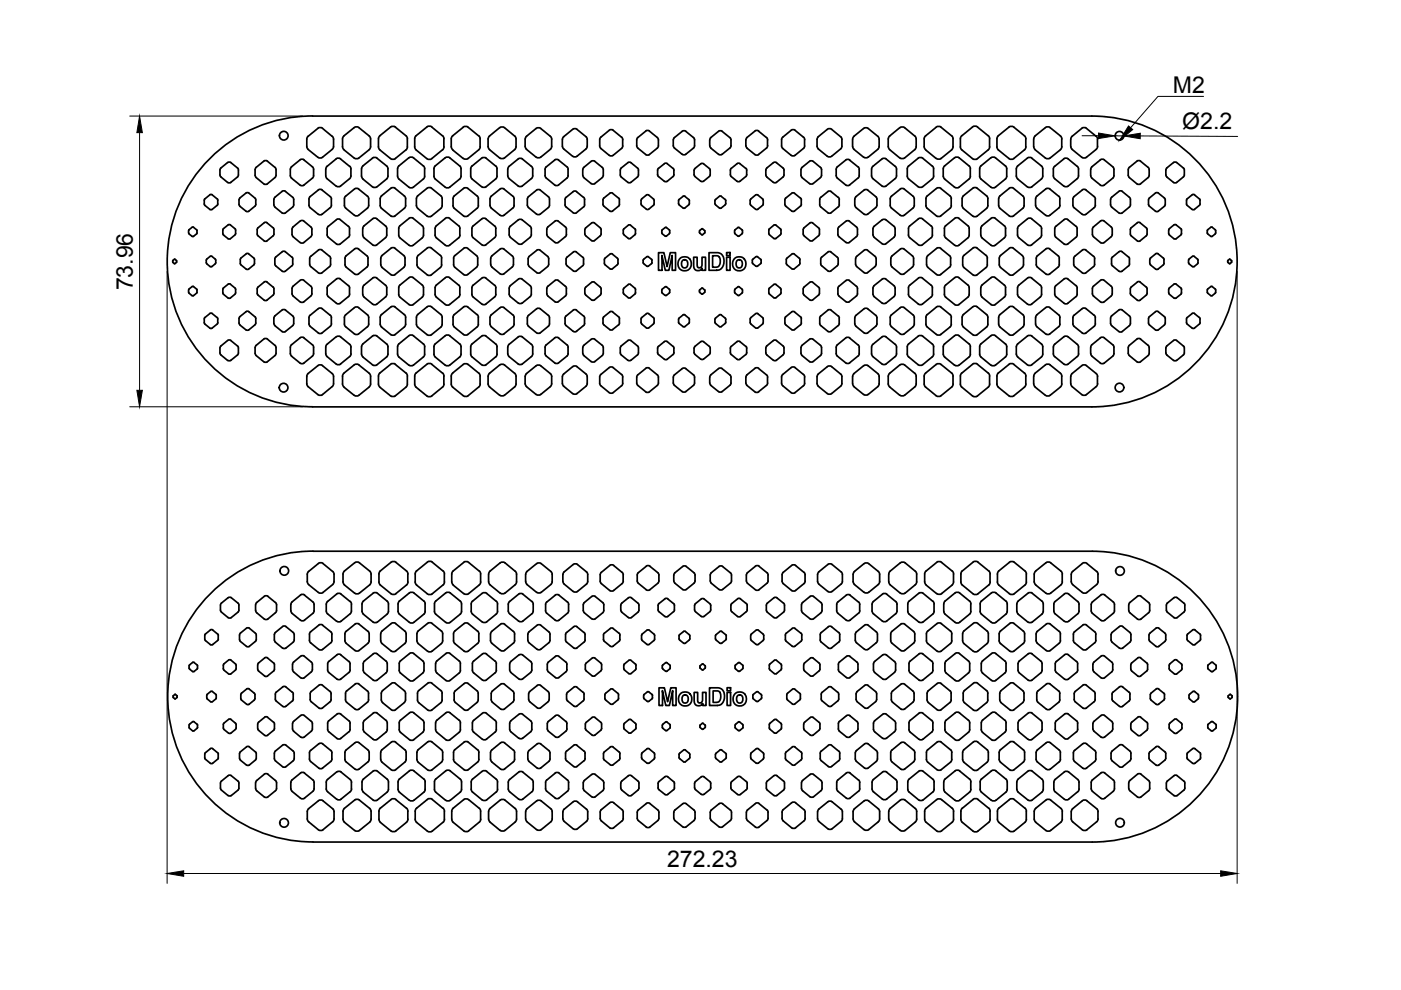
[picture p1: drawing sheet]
<svg xmlns="http://www.w3.org/2000/svg" width="297mm" height="210mm" viewBox="0 0 297 210" stroke-linecap="round" stroke-linejoin="round" font-family="sans-serif">
<defs><g id="words">
<g font-size="4.9">
<text x="248.7" y="19.7">M2</text>
<text x="250.7" y="27.3">Ø2.2</text>
<text x="28.1" y="61.6" transform="rotate(-90 28.1 61.6)">73.96</text>
<text x="141.4" y="183.7">272.23</text>
</g>
</g></defs>
<!-- layer: Visible -->
<g fill="none" stroke="#000" stroke-width=".36">
<path d="M46.6 36l.1 1.4 1.6 1.3M48.3 34.5l-1.5 1.1-.1 .4M48.3 34.5h.6l1.5 1.1 .1 .4M50.5 36v1.1l-.1 .4-1.5 1.2h-.6M54.1 36v1.2M54.1 37.2l.2 .4 1.6 1.4 .5 .1 .3-.1M54.3 35.5l-.2 .4M56.7 34.2l1.6 1.3M56.7 34.2l-.5-.2-.3 .2-1.6 1.3M58.3 35.5l.2 .4v1.4l-1.8 1.7M61.6 35.9v1.4M63.6 33.9l-1.8 1.5-.2 .5"/>
<path d="M64.4 33.9l2 1.6 .1 .4-.1 1.7-1.9 1.6-.6 .2-2.1-1.6-.2-.5M64.5 33.9l-.6-.2-.3 .2M65 29.5v1.6l.3 .6M65.3 31.7l2.1 1.7M65.3 28.9l-.3 .6M67.4 27.2l-2.1 1.7M67.4 27.2a.77 .77 0 0 1 1 0l2.2 1.9 .1 .4M69.3 37.9l2 1.6M69.3 35.3l-.2 .5v1.5l.2 .6M70.4 31.7l-2 1.6a.77 .77 0 0 1-1 0M70.7 29.5v1.6l-.3 .6M71.3 33.7l-2 1.6"/>
<path d="M71.3 33.7a.71 .71 0 0 1 .9 0M71.3 39.4a.71 .71 0 0 0 .9 .1M72.2 33.7l1.9 1.6M72.9 31.7l2.2 1.8M72.9 28.8l-.3 .7v1.6l.3 .6M74.1 37.9l-1.9 1.6M74.2 35.3l.2 .5v1.5l-.3 .6M75.1 27.1l-2.2 1.7M76.1 27.1l2.2 1.7 .2 .4 .1 1.9-.3 .6M76.1 27.1a.79 .79 0 0 0-1 0M76.7 37.3l.2 .6M76.9 37.9l2.1 1.7a.75 .75 0 0 0 .9 0l2.1-1.7"/>
<path d="M76.9 35.2l-.2 .6-.1 1.6M78.3 31.7l-2.2 1.8a.79 .79 0 0 1-1 0M79 33.5l-2.1 1.7M79.9 33.5a.75 .75 0 0 0-.9 0M79.9 33.5l2.2 1.9 .2 2M80.2 31.1l.4 .7M80.5 31.8l2.3 1.8a.84 .84 0 0 0 1.1 0M80.6 28.8l-.4 .6v1.8M82.3 37.3l-.3 .6M83.8 39.9l1.9 1.6 .3 .6M83.8 39.9a.74 .74 0 0 0-1 0l-1.9 1.6-.3 .6M83.8 27l2.3 1.8 .3 .6"/>
<path d="M83.9 27a.84 .84 0 0 0-1.1 0l-2.3 1.8M84.3 35.8v1.6M84.3 37.4l.3 .6 2.1 1.7a.79 .79 0 0 0 1 0l2-1.7 .3-.6M84.6 35.2l2.1-1.7a.77 .77 0 0 1 1 0l2 1.7M84.6 35.2l-.3 .6M86.4 29.4v1.8M86.4 31.1l-.3 .7-2.3 1.8M87.9 31.1l.3 .7M88.2 28.8l2.3-1.9a.84 .84 0 0 1 1.1 0l2.2 1.9M88.2 31.8l2.3 1.8a.84 .84 0 0 0 1.1 0l2.2-1.8M88.2 28.8l-.3 .6v1.8M89.8 35.2l.2 .6"/>
<path d="M90 35.8v1.6M90.6 39.9l-2 1.6-.3 .4v1.7l.3 .6M90.6 39.9a.73 .73 0 0 1 .9 0l2 1.6M92.3 35.2l2.1-1.7a.77 .77 0 0 1 1 0l2.1 1.7M92.3 35.2l-.3 .6v1.8l.3 .4 2.1 1.7a.79 .79 0 0 0 1 0l2.1-1.7 .2-.4v-1.8l-.2-.6M93.8 28.8l.3 .6M94.1 29.4v1.8M94.1 31.1l-.3 .7M96 31.8l2.2 1.8M98.2 33.6a.82 .82 0 0 0 1.1 0M99.8 37.3l.3 .6M100.1 37.9l2 1.7"/>
<path d="M101.5 28.8l-2.3-1.8a.77 .77 0 0 0-1 0l-2.2 1.8-.3 .4v1.9l.3 .7M101.5 31.8l-2.2 1.8M101.5 28.8l.3 .6M101.8 29.4v1.7M101.8 31.1l-.3 .7M102.1 33.5l-2.2 1.9-.1 2M103.1 33.5l2.2 1.9 .1 2M103.1 33.5a.75 .75 0 0 0-1 0M103.1 39.6a.75 .75 0 0 1-1 0M103.5 29.5v1.6M103.5 29.4l.3-.6 2.1-1.7a.83 .83 0 0 1 1.1 0l2.3 1.9 .1 2.1-.3 .6-2.1 1.8M103.5 31.1l.3 .6 2.1 1.8"/>
<path d="M105.1 37.9l-2 1.7M105.4 37.3l-.3 .6M107 33.5a.79 .79 0 0 1-1 0M107.9 35.3l-.2 .5v1.7l.2 .4 2 1.5a.71 .71 0 0 0 .9 0M110.7 33.7l2 1.6M110.8 33.7a.71 .71 0 0 0-.9 0l-2 1.6M111.3 29.5l.2 2 2.2 1.8M112.7 35.3l.2 .5v1.7l-2.2 1.9M113.7 27.2l-2.1 1.7-.2 .6M113.7 27.2a.75 .75 0 0 1 .9 0l2.1 1.7 .3 .6M114.6 33.3a.75 .75 0 0 1-.9 0M115.6 37.2l.2 .6 2.1 1.5 .5-.1 1.8-1.4 .3-.6"/>
<path d="M115.8 35.4l-.2 .5v1.3M115.8 35.4l1.8-1.5 .6-.1 2 1.6M117 29.5l-.2 2-2.2 1.8M119.2 29.5v1.5M119.3 29.5l.2-.5 1.9-1.6a.67 .67 0 0 1 .9 0l2.2 1.9v1.7l-.3 .6M119.3 31l.2 .6M119.5 31.6l1.9 1.5a.71 .71 0 0 0 .9 0l1.9-1.5M120.2 35.4l.3 .5M120.4 35.9v1.3M125.3 38.9l-1.6-1.4-.1-1.6 .2-.4 1.5-1.3 .6-.1 1.8 1.4 .2 .4-.1 1.6-1.7 1.4M126.1 38.9l-.5 .1-.2-.1M127.1 29.6l.2 1.7 2.1 1.8 .6-.2 1.9-1.6 .1-1.7"/>
<path d="M127.1 29.6l.3-.5 1.8-1.5 .5-.1 2.2 1.7 .1 .4M131.7 35.6l1.4-1.1 .5-.1 1.7 1.3v1.6l-1.5 1.4h-.7l-1.5-1.4-.1-1.3zM136.9 27.8l-1.8 1.5-.1 1.6 .2 .5 2 1.5 .5-.1 1.7-1.4 .2-.5-.1-1.6-1.8-1.5M137.7 27.8l-.3-.1-.5 .1M140.9 34.7l-1.3 1a1.71 1.71 0 0 0-.1 1.5l1.6 1.3 .4-.1 1.2-1M141.5 34.7l1.2 1M141.5 34.7h-.6M142.7 35.7l.2 .2a1.87 1.87 0 0 1-.2 1.5M142.7 29.6v1.3M143 29.2l1.6-1.4 .6-.1 1.8 1.5M143 29.2l-.2 .4M147 29.2l.3 .4-.1 1.6-2 1.6-.6-.1-1.6-1.3-.2-.5"/>
<path d="M147.2 36.1v1M147.2 37l.1 .4M147.3 35.7l1.3-1 .4-.1 1.5 1.3 .1 1.2-.2 .3-1.4 1.1-.4-.1-1.3-1M147.3 35.7l-.1 .4M150.7 29.2l-.2 .4v1.3l.2 .5 1.6 1.3 .6 .1 .2-.1M153.1 27.8l1.6 1.4M153.1 27.8l-.5-.1-.3 .1-1.6 1.4M154.8 29.2l.2 .4v1.5l-1.9 1.6M156.3 34.7l-1.4 1.2v1.2l.1 .3 1.3 1.1 .6-.1M156.9 34.7l1.2 1M156.9 34.7h-.6M158.1 29.6v1.3"/>
<path d="M158.1 37.4l-1.2 1.1M158.2 35.7l.1 .2a1.87 1.87 0 0 1-.1 1.5M158.2 30.9l.2 .5 1.6 1.4M160 27.8l-1.6 1.4-.2 .4M160.8 27.8l1.7 1.4 .3 .4-.2 1.7-1.8 1.5M160.8 27.8l-.2-.1-.5 .1M160.8 32.8l-.5 .1-.2-.1M162.4 36v1.1M162.4 37.1l.2 .4 1.4 1.2M164 34.5l-1.4 1.1-.2 .4M164 34.5l.4-.1 .2 .1 1.4 1.1 .2 .4-.1 1.4-1.5 1.3h-.6M165.7 29.6l.1 1.7 1.9 1.6"/>
<path d="M167.7 27.6l-1.7 1.5-.3 .5M167.7 27.6l.3-.1 .6 .1 1.9 1.6 .1 .4M170.6 29.6v1.4M170.6 30.9l-.2 .6-1.8 1.4-.6 .2-.3-.2M171.6 38.9l-1.7-1.4-.1-1.6 .3-.4 1.5-1.3 .5-.1 1.9 1.4 .2 .4-.1 1.6-1.7 1.4M172.4 38.9l-.5 .1-.3-.1M173.2 29.5v1.5M173.2 31l.3 .6M173.5 31.6l1.9 1.5a.71 .71 0 0 0 .9 0l1.9-1.5M177.3 37.2l.2 .6 1.8 1.4 .6 .1 .3-.1M177.5 35.4l-.2 .5v1.3M178.2 29l-1.9-1.6a.71 .71 0 0 0-.9 0l-1.9 1.6-.3 .5"/>
<path d="M178.2 29l.3 .5v1.5l-.3 .6M180.1 33.9l1.8 1.5M180.2 33.9l-.6-.1-.3 .1-1.8 1.5M180.8 29.5v1.6M180.8 31.1l.3 .5 2 1.7M181.9 35.4l.3 .5v1.3M182.2 37.2l-.3 .6-1.8 1.4M183.1 27.2l-2 1.7-.3 .6M183.1 27.2a.75 .75 0 0 1 1 0l2 1.7 .3 .6M184.1 33.3a.75 .75 0 0 1-1 0M184.8 35.8v1.5M184.8 37.3l.3 .5"/>
<path d="M185.1 37.9l1.9 1.5a.71 .71 0 0 0 .9 0M185.1 35.3l-.3 .5M186.4 29.5l-.1 2-2.2 1.8M187.9 33.7l1.9 1.6M187.9 33.7a.71 .71 0 0 0-.9 0l-1.9 1.6M188.6 31.7l2.2 1.8M188.6 28.8l-.3 .6v1.7l.3 .6M189.8 35.3l.3 .5-.1 1.7-2.1 1.9M190.8 27.1l-2.2 1.7M190.8 27.1a.79 .79 0 0 1 1 0l2.3 1.9 .1 2.1-.2 .6-2.2 1.8M191.8 33.5a.79 .79 0 0 1-1 0M192.4 37.3l.2 .6"/>
<path d="M192.6 37.9l2.1 1.7a.75 .75 0 0 0 .9 0l2.1-1.7M196.2 28.8l-.3 .6v1.7l.4 .7M196.3 28.8l2.2-1.8a.82 .82 0 0 1 1 0l2.3 1.8M196.3 31.8l2.2 1.8M197.9 35.8v1.6M198 35.8l-.3-.6-2.1-1.7a.75 .75 0 0 0-.9 0l-2.2 1.9-.1 2M198 37.3l-.3 .6M198.5 33.6a.82 .82 0 0 0 1 0M200.3 35.2l-.3 .6v1.8l.3 .4 2.1 1.7a.77 .77 0 0 0 1 0M201.8 31.8l-2.3 1.8M201.8 28.8l.3 .6v1.7l-.3 .7M203.3 33.5l2.1 1.7"/>
<path d="M203.4 33.5a.77 .77 0 0 0-1 0l-2.1 1.7M203.6 31.1l.3 .7M203.9 28.8l-.3 .6v1.8M203.9 28.8l2.3-1.9a.79 .79 0 0 1 1 0l2.3 1.9 .3 .6M205.5 35.2l.2 .6M205.7 35.8v1.6M205.7 37.4l-.2 .6-2.2 1.7M208 35.2l-.3 .6v1.8l.3 .4 2.1 1.7M209.8 29.4v1.8M209.8 31.1l-.3 .7-2.3 1.8a.82 .82 0 0 1-1 0l-2.3-1.8M210.1 33.5l-2.1 1.7M210.1 33.5a.77 .77 0 0 1 1 0l2 1.7"/>
<path d="M211.4 31.1l.3 .7M211.7 31.8l2.2 1.8M211.7 28.8l-.3 .6v1.8M213.1 38l-2 1.7a.77 .77 0 0 1-1 0M213.2 35.2l.2 .6v1.6l-.2 .6M213.9 27a.84 .84 0 0 1 1.1 0l2.2 1.8 .3 .6M213.9 27l-2.2 1.8M215.5 35.8v1.6M215.5 37.3l.3 .6M215.8 37.9l2 1.7M215.8 35.2l-.3 .6M217.5 29.4v1.8"/>
<path d="M217.5 31.1l-.3 .7-2.3 1.8a.82 .82 0 0 1-1 0M217.8 33.5l-2 1.7M218.8 33.5l2.2 1.9 .1 2M218.8 33.5a.75 .75 0 0 0-1 0M219.5 31.7l2.1 1.8M219.5 28.8l-.3 .7v1.6l.3 .6M220.8 37.9l-2 1.7a.75 .75 0 0 1-1 0M221.1 37.3l-.3 .6M221.6 27.1l-2.1 1.7M222.7 27.1l2.1 1.7 .3 .4v2.1l-.3 .4M222.7 27.1a.79 .79 0 0 0-1 0M223.3 37.3l.3 .6"/>
<path d="M223.6 35.3l-.3 .5v1.5M223.6 37.9l2 1.6M224.8 31.7l-2.1 1.8a.79 .79 0 0 1-1 0M225.5 33.7a.71 .71 0 0 1 1 0M225.6 33.7l-2 1.6M225.6 39.4a.71 .71 0 0 0 .9 .1M226.5 33.7l1.9 1.6M227 29.5v1.6l.3 .6M227.3 28.9l2.1-1.7a.77 .77 0 0 1 .9 0l2.3 1.9 .1 .4M227.3 31.7l2.1 1.6a.77 .77 0 0 0 .9 0l2.1-1.6M227.3 28.9l-.3 .6M228.4 37.9l-1.9 1.6"/>
<path d="M228.4 35.3l.3 .5v1.5l-.3 .6M232.7 29.5v1.6l-.3 .6M233.3 33.9l-1.9 1.6-.2 .4 .1 1.4 .2 .5 2.1 1.6 .5-.2 1.8-1.4 .3-.5-.1-1.8-2-1.6M234.1 33.9l-.5-.2-.3 .2M239.4 35.5l1.7-1.3 .5-.2 1.8 1.5M239.4 35.5l-.2 .5 .1 1.3 1.8 1.7 .5 .1 .2-.1 1.6-1.4M243.4 35.5l.2 .5v1.2l-.2 .4M247.2 36v1.1M247.2 37.1l.2 .4 1.6 1.3 .5-.1 1.4-1.2M250.9 35.6l-1.4-1.1-.5-.1-1.6 1.2-.2 .4M250.9 35.6l.2 .4M251.1 36v1.1l-.2 .4"/>
<path d="M36.6 55.2l.4-.3 .4 .4v.3l-.3 .3M36.6 55.6l.4 .3M36.7 55.2v.4M37.1 55.9h-.1M40 48.9v.5M40 49.4l.1 .2M40.1 49.6l.8 .6 .8-.6M41.7 48.7l-.8-.6-.9 .8M41.7 48.7v.9M43.7 55.2l.1 .7 .9 .7 1-.8v-.6M43.8 54.9l.9-.6 .9 .6M43.8 54.9v.2"/>
<path d="M45.6 54.9l.1 .2M46 42.2l-1-.9-.4-.1-1.3 1.1a1.37 1.37 0 0 0 .2 1.3l1.1 .9 .4-.1 1-.8M46 42.1l.2 .3-.2 1.2M48.4 47.7l-1 .8-.2 .3 .1 .9 1.1 .9M48.4 47.7h.4l1 .8 .2 .3-.2 1-1 .8h-.4M50.8 42l1.4-1.1 .4-.1 1.5 1.2a1.73 1.73 0 0 1 .1 1.6l-1.6 1.3-.4-.1-1.4-1.1M50.9 42l-.2 .2a1.7 1.7 0 0 0 .2 1.5M52.7 53.8l1.1 .9a1.43 1.43 0 0 1 .1 1.3l-1.2 1.1M52.7 53.8l-.3-.1-1.3 1a1.46 1.46 0 0 0-.1 1.3l1.2 1.1h.5M54.7 48.3l1.5-1.2 .4 .1 1.3 1.1a1.73 1.73 0 0 1 .1 1.5l-1.4 1.3-.4 .1-1.6-1.4-.1-1.2zM58.1 42.3v1.1M58.1 43.4l.2 .5"/>
<path d="M58.3 43.9l1.5 1.2M58.3 41.8l-.2 .5M58.4 54.5l1.4-1.1 .5-.1 1.6 1.2M58.5 54.5l-.2 .4v1.2l1.5 1.4h.7l1.4-1.1M59.8 40.6l-1.5 1.2M60.5 40.6l1.7 1.4 .1 1.4-.2 .5-1.6 1.2M60.5 40.6l-.5-.1-.2 .1M60.5 45.1l-.2 .1-.5-.1M61.9 54.5l.2 .4v1.2l-.2 .3M62.1 50.2l1.5 1.2M63.6 59.4l-1.5 1.3-.2 .4M63.6 46.9l-1.6 1.5-.1 1.3 .2 .5"/>
<path d="M63.7 59.4l.2-.1 .5 .1 1.5 1.3 .2 .4M63.7 46.9l.2-.2 .5 .2 1.6 1.3 .1 1.5-.2 .5M64.4 51.4l-.2 .1-.5-.1M65.7 44l1.8 1.4 .5 .1 .3-.1M65.9 50.2l-1.5 1.2M67.5 53l-1.6 1.3-.2 .5 .1 1.6 1.7 1.4M68.3 53l1.6 1.3 .2 .5M68.3 53l-.5-.1-.3 .1M68.3 40.3l1.7 1.4 .3 .5M68.3 40.3l-.6-.2-.2 .2-1.9 1.5-.1 1.7 .2 .5M69.6 48l-.2 .5v1.5l1.9 1.7M70 44l-1.7 1.4"/>
<path d="M70.1 54.8v1.3M70.1 56.1l-.2 .4-1.6 1.3-.3 .2-.5-.2M70.3 42.2v1.3M70.3 43.5l-.3 .5M71.3 46.6l-1.7 1.4M72.1 46.6l1.8 1.4M72.2 46.6l-.6-.2-.3 .2M72.2 51.7l-.3 .1-.6-.1M73.1 41.7l2.1-1.6a.66 .66 0 0 1 .8 0l1.9 1.5 .3 .5-.1 1.8-2.1 1.7-.4 .2-.5-.2-2-1.7-.1-1.8zM73.4 54.2l1.8-1.4 .5-.1 2.2 1.7 .1 .3-.1 1.8-2.2 1.7-.5-.1-1.8-1.5M73.4 54.2l-.2 .6v1.3l.2 .5M73.9 48l.2 .5v1.5l-2 1.7"/>
<path d="M77.2 47.9l1.8-1.5a.66 .66 0 0 1 .9 0l2 1.6 .1 1.9-.3 .5-2 1.6-.7-.1-2-1.7-.1-1.8zM80.6 42.1l.1 1.9 2.1 1.8M80.7 54.7l.1 1.4 .2 .6M81 56.7l1.9 1.5M82.9 52.7l-1.9 1.5-.2 .5M82.9 52.6l.4-.1 .5 .1 1.8 1.6 .3 .5M83.8 45.8a.73 .73 0 0 1-.9 0M84.5 48.4l.2 1.9 2 1.7 .5 .1 .4-.1 2.1-1.7 .1-1.9M85.6 56.7l-2 1.6-.7-.1M85.9 54.7v1.4l-.3 .6M86 42.1l-.1 1.9-2.1 1.8M86.7 46.3l-1.9 1.6-.3 .5"/>
<path d="M87.6 46.3l1.9 1.6 .3 .5M87.6 46.3a.71 .71 0 0 0-.9 0M88.6 44.2l2 1.6M90.6 52.6l-2.1 1.7-.1 .4 .1 1.9 2.1 1.7 .4 .1 .5-.1 1.9-1.6M91.5 52.6l1.9 1.6M91.5 52.6a.71 .71 0 0 0-.9 0M92.2 48.4v1.5M92.3 49.9l.2 .5M92.5 50.4l1.9 1.6M92.5 47.9l-.2 .5M93.4 54.1l.2 .6M93.5 44.2l-2 1.6a.73 .73 0 0 1-.9 0"/>
<path d="M93.5 41.5l.2 .6v1.5l-.2 .6M93.6 54.7v1.5M93.6 56.2l-.2 .5M94.4 58.9l-1.9 1.5M94.4 46.3l-1.9 1.6M94.4 58.9a.71 .71 0 0 1 .9 0l2.1 1.7 .1 .4M95.3 46.3l2 1.6 .2 .5M95.3 46.3a.71 .71 0 0 0-.9 0M96.1 42.1l.1 1.9 2.1 1.8M96.2 54.7l.1 1.8 2 1.7M96.4 54.2l-.2 .5M97.5 48.4v1.5"/>
<path d="M97.5 49.9l-.2 .5-2 1.6-.4 .1-.5-.1M98.3 52.7l.4-.2 .5 .2 1.8 1.5M98.3 52.7l-1.9 1.5M99.2 45.8a.73 .73 0 0 1-.9 0M101 54.2l.3 .5M101.1 41.5l-1.9-1.5a.71 .71 0 0 0-.9 0l-2 1.5-.2 .6M101.1 44.2l-1.9 1.6M101.2 41.5l.2 .6M101.3 54.7l-.1 1.8-2 1.7-.5 .1-.4-.1M101.4 42.1v1.5M101.4 43.6l-.2 .6M102.2 46.4l-1.9 1.5-.2 .5 .1 1.8 2 1.7"/>
<path d="M102.2 59l-1.9 1.5-.2 .5 .1 1.8 2 1.7M102.2 59l.4-.2 .4 .2 1.9 1.5M103 46.4l1.9 1.5M103 46.4l-.4-.2-.4 .2M104.1 56.1l.2 .5M104.3 56.6l1.7 1.5M104.3 54.3l-.2 .5-.1 1.3M104.9 50.4l-2.1 1.6-.6-.1M104.9 47.9l.2 .5v1.7l-.2 .3M106 40.1l-2 1.7-.1 .4v1.6l2.1 1.8 .5 .2 .4-.2M106 52.8l-1.7 1.5M106 52.8l.6-.1 .2 .1 2 1.6 .1 1.7"/>
<path d="M106.9 40.1l1.8 1.5M106.9 40.1l-.4-.2-.5 .2M108 49.8l.2 .5M108.2 50.3l1.7 1.4M108.2 48l-.2 .5-.1 1.3M108.7 44.1l-1.8 1.5M108.8 41.6l.2 .5M108.9 56.1l-.3 .5-1.8 1.5-.5 .1-.3-.2M109 42.2v1.4M109 43.6l-.2 .5M109.9 59.2l-1.7 1.4-.3 .5 .2 1.6 1.8 1.6M109.9 46.6l-1.7 1.4"/>
<path d="M109.9 59.2l.5-.1 .3 .1 1.9 1.7-.1 1.8-1.8 1.6M109.9 46.6l.5-.1 .3 .1 1.7 1.4M111.8 42.2v1.3M112 54.8v1.2M112 56l.2 .5M112.2 54.4l1.6-1.3 .5-.2 1.8 1.5 .2 .4M112.2 54.4l-.2 .4M112.4 50.3l-1.7 1.4-.5 .1-.3-.1M112.4 48l.2 .5v1.3M112.6 49.8l-.2 .5M113.7 40.3l-1.6 1.4-.3 .5M114.6 40.3l1.8 1.5v2l-1.8 1.6-.6 .1-2-1.5-.2-.5"/>
<path d="M114.6 40.3l-.3-.1-.5 .1M115.9 48.6v1.1M116 48.6l.1-.5 1.6-1.2 .4-.1 1.8 1.3 .2 .5M116 49.7l.2 .5 1.5 1.2M116.3 54.8l-.1 1.6-1.9 1.5-.5-.1-1.6-1.3M118.4 51.4l-.3 .1-.4-.1M120 41.8l-.2 .5v1.3l1.7 1.5 .3 .1 .4-.1 1.5-1.2M120 54.9v1.1M120 55.9l.2 .4 1.4 1.1M120.1 48.6v1.1M120.1 49.7l-.2 .5-1.5 1.2M121.5 40.6l-1.5 1.3"/>
<path d="M121.6 53.4l-1.4 1.1-.2 .4M121.6 53.4h.6l1.5 1.2v.3M122.2 40.6l1.5 1.3M122.2 40.6l-.4-.1-.3 .1M123.7 54.9v1.1M123.7 55.9l-.1 .4-1.4 1.1h-.6M123.7 41.8l.3 .5M123.9 42.3v1.1M124 43.4l-.3 .5M124 48.7v.9M124 49.6l.2 .4 1.2 1M124.2 48.3l-.2 .4"/>
<path d="M125.4 59.9l-1.2 1-.2 .3M125.4 47.3l-1.2 1M125.5 47.3h.5l1.3 1M125.5 59.8h.5l1.3 1.1 .1 .3M126 51h-.5M127.3 48.3l.1 .4v1.1l-1.4 1.2M128 42a1.71 1.71 0 0 0-.1 1.5l1.4 1.2h.6M128.1 55l.1 1 1.3 1.1 .3-.1 1.1-.9M129.3 53.9l-1 .8-.2 .3M129.8 53.9l1.1 .8M129.8 53.9h-.5M129.9 41l1.2 1"/>
<path d="M129.9 41h-.6l-1.3 1M130.9 54.7l.1 .3M131 55v.8l-.1 .3M131.1 43.7l-1.2 1M131.2 42l.1 .4M131.3 42.4v.9M131.3 43.3l-.1 .4M132.3 49.8l1.1 .8 .3-.1 .9-.7M132.3 48.5l.9-.8h.3l1.1 .8M132.3 48.5l-.2 .3 .2 1M134.6 48.5l.1 .3-.1 1M135.9 42.5v.8"/>
<path d="M135.9 42.5l.1-.3 1.1-.8 .3-.1 1.1 .9 .2 .3-.1 .9-1.2 1h-.3l-1-.9-.2-.3M136.5 55.9l.8 .6 .8-.6M136.5 55.9l-.1-.8 .9-.7 .9 .7-.1 .8M139.6 53.6h1.2l.6 2.9 .7-2.9h1.1v3.7h-.7v-3.1l-.7 3.1h-.7l-.8-3.1 .1 3.1h-.8zM140.3 48.9v.5M140.3 49.4l.7 .7M140.4 48.7l-.1 .2M141 48.3l-.6 .4M141 48.2h.3l.6 .5M141.9 48.7l.1 .7M142 49.4l-.7 .6h-.3M143.9 42.5v.7"/>
<path d="M143.9 43.2l.1 .2 .8 .7h.4M144.7 55.3l.3-.2a.84 .84 0 0 1 .8 .9 .84 .84 0 0 1-.9 .8l-.4-.6zM145.2 41.6l1 .9M145.2 41.6h-.4l-.9 .9M146.2 42.5v.7M146.2 43.2l-1 .9M147.1 54.5h.7v1.9a.52 .52 0 0 0 .6 .4 .52 .52 0 0 0 .4-.5v-1.8h.8v2.8h-.7v-.4l-.8 .5a.93 .93 0 0 1-1-1.2zM148.8 48.5l-.5 .4v.4l.6 .5 .5-.5v-.4l-.4-.4M149 48.5h-.2M150.3 53.6h2a2.05 2.05 0 0 1 .6 3.4l-.6 .3h-2zM151.1 54.2h.7a.95 .95 0 0 1 .9 1.4l-.1 .4a.76 .76 0 0 1-.8 .7h-.7zM151.6 42.5v.7"/>
<path d="M151.6 42.5l.9-.9h.3l1.1 .9M151.6 43.2l.1 .2 1 .8 .2-.1 1-.9M153.9 42.5v.7M154.1 54.5h.7v2.8h-.7zM154.1 53.5h.7v.7h-.7zM155.7 48.9v.5M155.8 49.4v.2l.8 .5 .8-.7M155.8 48.7l.8-.5 .7 .5M155.8 48.7v.2M156.2 55.3l.4-.2a.84 .84 0 0 1 .8 .9 .84 .84 0 0 1-.9 .8l-.4-.6zM157.3 48.7l.1 .7M159.2 43.5l1 .9"/>
<path d="M159.2 42.2l-.2 .3 .2 1M159.6 55.9l.9 .6 .8-.6M159.6 55.9l-.1-.8 1-.7 .9 .7-.1 .8M160.2 41.4l-1 .8M160.7 41.4l1 .8M160.7 41.4h-.5M160.7 44.4h-.5M161.7 42.2l.1 .3-.1 1M161.7 43.5l-1 .9M163.1 48.5l-.1 1.1 1.1 1M164.1 47.7l-1 .8M164.1 47.7h.4l1 .8"/>
<path d="M165.5 48.5l.1 1.1-1.1 .9h-.4M166.6 42l1.3-1 .4-.1 1.4 1.1M166.6 42a1.71 1.71 0 0 0-.1 1.5l1.6 1.3 .3-.1 1.3-1a1.67 1.67 0 0 0 .2-1.5l-.2-.2M166.7 55v1l1.4 1.1 .3-.1 1-.9 .2-.3M167.9 53.9l-1 .8-.2 .3M168.4 53.9l1.1 .8 .1 .3M168.4 53.9h-.5M169.6 55v.8M170.5 48.3l-.1 .2a1.62 1.62 0 0 0 .1 1.5l1.2 1M171.7 59.9l-1.2 1-.2 .3M171.7 47.3l-1.2 1M171.7 47.3h.6l1.2 1"/>
<path d="M171.7 59.8h.6l1.2 1.1M172.3 51h-.6M173.5 50l-1.2 1M173.6 48.3l.1 .4v.9l-.1 .4M174 41.8l-.2 .5 .1 1.4 1.6 1.4 .5 .1 .2-.1M174.2 54.5l-.2 .4v1l.2 .4M174.2 54.5l1.3-1.1 .5-.1 1.5 1.2 .2 .4-.1 1.3-1.6 1.3-.5-.1-1.3-1.1M175.5 40.6l-1.5 1.3M176.2 40.6l1.5 1.3M176.2 40.6l-.5-.1-.2 .1M177.7 41.8l.2 .5v1.3l-1.7 1.5M177.8 50.2l1.6 1.2"/>
<path d="M177.9 48.1l-.2 .5v1.1l.2 .5M180.1 46.9l1.5 1.2 .2 .5-.1 1.4-1.6 1.4M180.1 59.5l1.5 1.2M180.1 46.9l-.5-.1-.2 .1-1.6 1.2M180.1 59.5l-.5-.1-.2 .1-1.6 1.2M180.1 51.4l-.2 .1-.5-.1M181.2 42.2v1.3M181.3 43.5l.2 .5M181.4 54.8v1.2M181.4 56l.2 .5M181.5 41.7l-.2 .5M181.6 56.5l1.6 1.3"/>
<path d="M181.6 54.4l-.2 .4M183.2 40.3l-1.7 1.4M183.2 53.1l-1.6 1.3M183.9 53.1l1.6 1.3 .3 .4M184 53.1l-.3-.2-.5 .2M184 57.8l-.5 .1-.3-.1M184 40.3l1.8 1.5v2l-2.1 1.7-.5-.1-1.7-1.4M184 40.3l-.3-.1-.5 .1M185.1 49.8l.2 .5M185.3 48l1.7-1.4 .6-.1 1.9 1.5M185.3 50.3l2 1.5 .5-.1 1.7-1.4M185.3 48l-.2 .5v1.3"/>
<path d="M185.8 54.8l-.1 1.6-1.8 1.4M188.9 54.8v1.3M188.9 54.8l.2-.5 1.8-1.5 .5-.1 2.2 1.7 .1 1.7M188.9 56.1l.2 .5 2.1 1.6 .5-.1 1.8-1.5 .2-.5M189.6 48l.2 .5v1.3M189.8 49.8l-.2 .5M190.9 40.1l-2 1.7-.2 1.8 .3 .5 1.9 1.5 .4 .2 .4-.2 1.9-1.5 .2-.5-.1-1.8-2-1.7M191.7 40.1l-.4-.2-.4 .2M194.7 46.4l-2 1.6-.1 .4 .1 1.8 2 1.7 .4 .1 .5-.1 1.8-1.5 .3-.5M195.6 46.4l1.8 1.5 .3 .5M195.6 46.4l-.5-.2-.4 .2M196.3 42.1l.1 1.9 2.1 1.8"/>
<path d="M196.3 42.1l.3-.6 2-1.5a.68 .68 0 0 1 .9 0l1.9 1.5 .3 .6M196.4 54.7v1.4M196.5 56.1l.2 .6 1.9 1.5M196.7 54.2l-.2 .5M197.7 48.4v1.5M198.6 52.7l-1.9 1.5M198.6 52.7l.4-.2 .5 .2 1.8 1.5M199.5 45.8a.73 .73 0 0 1-.9 0M200.2 48.4l.2 1.9 2 1.7 .5 .1 .4-.1 2.1-1.7 .1-1.9M201.3 54.2l.3 .5M201.5 54.7v1.4M201.6 56.1l-.3 .6-1.9 1.5-.4 .1-.4-.1"/>
<path d="M201.7 42.1l-.1 1.9-2.1 1.8M202.4 46.3l-1.9 1.6-.3 .5M203.3 46.3l1.9 1.6 .3 .5M203.3 46.3a.71 .71 0 0 0-.9 0M204 42.1v1.5M204 42.1l.3-.6 2-1.6a.71 .71 0 0 1 .9 0l2 1.6 .2 .4v1.7l-.2 .6M204 43.6l.3 .6M204.3 44.2l2 1.6a.73 .73 0 0 0 .9 0l2-1.6M206.3 52.6l-2.1 1.7-.1 1.9 .3 .5 1.9 1.6a.71 .71 0 0 0 .9 0M207.2 52.6l1.9 1.5 .2 .6-.1 1.9-2 1.7M207.2 52.6a.71 .71 0 0 0-.9 0M207.9 48.4l.2 1.9 2 1.7a.71 .71 0 0 0 .9 0l1.9-1.6"/>
<path d="M210.1 46.3l-1.9 1.6-.2 .5M211 46.3l1.9 1.6M211 46.3a.71 .71 0 0 0-.9 0M211.7 42.1l.2 1.9 2.1 1.8M211.8 42.1l.2-.6 2-1.6a.71 .71 0 0 1 .9 0l2 1.6 .2 .6M211.9 54.7v1.4l.2 .6M211.9 54.7l.2-.5 1.9-1.5a.66 .66 0 0 1 .9-.1l1.8 1.6 .3 .5M212.1 56.7l1.9 1.5 .4 .2 .5-.2 1.8-1.5M213 47.9l.2 .5M213.2 48.4v1.5M213.2 49.9l-.2 .5M214.9 45.8a.73 .73 0 0 1-.9 0"/>
<path d="M217 54.7v1.4l-.3 .6M217.1 42.1l-.1 1.9-2.1 1.8M218.7 46.4l2 1.6 .1 1.9-.2 .5-1.9 1.5M218.7 59l2 1.6 .1 1.8-.2 .6-1.9 1.5M218.7 46.4l-.6-.1-2.1 1.6-.2 .5-.1 1.5 .3 .5 1.8 1.5 .5 .2 .4-.2M218.7 58.9a.69 .69 0 0 0-.9 .1l-1.9 1.6-.2 1.8 .3 .6 1.8 1.5 .5 .1 .4-.1M219.6 42.1v1.5M219.6 42.1l.2-.5 1.9-1.5 .5-.2 .4 .2 2 1.6 .1 .4M219.6 43.6l.2 .5 1.9 1.5 .5 .2 .4-.2 1.9-1.5 .2-.5M219.9 54.2l1.8-1.4 .6-.1 2.1 1.5 .2 .5-.1 1.8-2.2 1.7-.6-.1-1.8-1.5M220 54.2l-.3 .6v1.3l.3 .5M223.9 48l-.3 .5 .1 1.5 1.9 1.7"/>
<path d="M224.7 42.1v1.5M225.6 46.6l-1.7 1.4M226.4 59.2l1.7 1.4M226.4 46.6l1.7 1.4M226.4 59.2l-.5-.2-.3 .2-1.7 1.4M226.4 46.6l-.5-.2-.3 .2M226.4 51.7l-.2 .1-.6-.1M227.7 44l2 1.5 .6-.1 1.7-1.4M228.2 48l.2 .5M228.4 48.5v1.3M228.4 49.8l-.2 .5-1.8 1.4M229.5 53l-1.8 1.5v1.9l2 1.6 .5-.2 1.6-1.3"/>
<path d="M230.2 53l1.6 1.3M230.2 53l-.5-.1-.2 .1M231.8 50.2l1.5 1.2M231.9 54.3l.2 .5M232.1 54.8v1.3M232.1 56.1l-.2 .4M232.2 42.2v1.3M232.2 42.2l-.1-.4-1.8-1.5-.6-.2-2.1 1.7-.1 1.7 .2 .5M232.2 43.5l-.2 .5M233.3 59.4l-1.5 1.3-.2 .4M233.3 46.9l-1.6 1.5-.1 1.3 .2 .5M233.4 59.4l.2-.1 .5 .1 1.5 1.3 .2 .4"/>
<path d="M233.4 46.9l.2-.2 .5 .2 1.6 1.3 .1 1.5-.2 .5M234.1 51.4l-.3 .1-.4-.1M235.5 42.3v1.1M235.5 43.4l.2 .5 1.5 1.2M235.6 50.2l-1.5 1.2M235.9 54.5l-.2 .4 .1 1.4 1.5 1.2h.6M237.2 40.6l-1.5 1.2-.2 .5M237.9 53.4l1.4 1.1M237.9 53.4h-.6l-1.4 1.1M237.9 40.6l1.7 1.4 .1 1.4-.2 .5-1.6 1.2M237.9 40.6l-.4-.1-.3 .1M237.9 45.1l-.2 .1-.5-.1"/>
<path d="M239.3 54.5l.2 .4v1.2l-1.6 1.4M239.6 48.7v.9M239.7 49.6l.1 .4 1.3 1.1h.6M241.7 47.2l1.3 1.1a1.73 1.73 0 0 1 .2 1.5l-1.5 1.3M241.7 59.8l1.3 1 .2 .4v1.2l-1.5 1.2M241.7 47.2l-.4-.1-.2 .1-1.3 1.1-.1 .3M241.7 59.8h-.6l-1.3 1.1-.1 .3M243.7 42l1.3-1.1 .4-.1 1.5 1.2a1.73 1.73 0 0 1 .1 1.6l-1.4 1.2-.4 .1-1.6-1.3a1.75 1.75 0 0 1 .1-1.6zM243.8 55v.9M243.8 55.8l.1 .4 1.1 .9h.6M245.5 53.8l1.2 .9 .1 .3v1l-1.3 1.1M245.6 53.8h-.6l-1.1 .9-.1 .3"/>
<path d="M247.9 48.5l1-.8 .3-.1 1.2 .9M247.9 49.8l1.2 .9 .3-.1 1-.8M247.9 48.5l-.1 .3 .1 1M250.4 48.5l.1 .3-.1 1M252 55.2l.1 .7 .7 .6h.4M252.1 54.9l-.1 .2M252.8 41.3l-1.2 1v.9l.1 .4 1.1 .8M252.8 41.3h.5l1 .9M253.2 54.3l.7 .6M253.2 54.3h-.4l-.7 .6M253.9 54.9l.1 .2M254 55.2v.6l-.8 .7"/>
<path d="M254.3 43.6l-1 .8h-.5M254.3 42.1l.1 .3-.1 1.2M256.1 49.6l.8 .6 .8-.6M256.1 49.6l-.1-.8 .9-.7 .8 .7v.8M260.3 55.2l.4-.3 .4 .4M260.3 55.6l.3 .3M260.4 55.2v.4M260.8 55.9h-.2M261.1 55.3v.3M261.1 55.5l-.3 .4M40 61.5v.5M40 62l.1 .1"/>
<path d="M40.1 62.2l.6 .5M41 62.7h-.3M41.7 61.3l-.8-.6-.9 .8M41.7 62.2l-.7 .5M41.7 61.3v.8M43.5 68.7l1.1 .9h.4l1-.9M46 67.3l-1-.8-.4-.1-1.3 1v1l.2 .3M46 67.3l.2 .3-.2 1.1M46.6 73.8l.1 1.3 1.6 1.3M47.2 61.4v.7M47.2 62.1l.2 .3 1 .8M48.3 72.2l-1.5 1.1-.1 .4"/>
<path d="M48.3 72.2h.6l1.5 1.2 .1 .3M48.4 60.3l-1 .8-.2 .2M48.4 60.3h.4l1.2 1M48.9 76.4h-.6M50 61.4v.7M50 62.1l-.2 .3-1 .8h-.4M50.5 73.8v1.3l-1.6 1.3M50.7 68.5l.2 .4M50.8 67.2l1.4-1.1 .4-.1 1.6 1.3v1.2M50.8 68.9l1.4 1M50.9 67.1l-.2 .4v1M52.8 69.9h-.6"/>
<path d="M54 68.9l-1.3 1M54.1 73.7v1.2M54.1 74.9l.2 .5 1.6 1.3 .5 .1 .3-.1M54.2 68.5l-.1 .4M54.3 73.2l-.2 .5M54.7 60.9l1.5-1.2 .4 .1 1.3 1a1.73 1.73 0 0 1 .1 1.6l-1.4 1.2-.4 .1-1.6-1.3-.1-1.2zM56.7 71.9l1.6 1.3M56.7 71.9l-.5-.1-.3 .1-1.6 1.3M58.1 67.4v1.2M58.1 68.6l.2 .4M58.3 67l1.5-1.3 .5-.1 1.8 1.4 .2 .4-.1 1.5-1.9 1.5-.5-.1-1.5-1.3M58.3 67l-.2 .4"/>
<path d="M58.3 73.2l.2 .5v1.2M58.5 74.9l-.2 .5-1.6 1.3M61.6 73.6v1.4M61.6 75l.2 .5M61.8 75.5l2.1 1.6 .6-.1 1.7-1.5M61.9 61.1v1.2M61.9 62.3l.2 .4 1.5 1.3M63.6 71.6l-1.8 1.5-.2 .5M64.4 64l-.2 .1-.5-.1M64.4 71.6l2.1 1.8v1.6l-.3 .5M64.5 71.6l-.6-.1-.3 .1M65.3 79.2l-.3 .6v1.6l.3 .6"/>
<path d="M65.5 67.3v1.4l.2 .5 1.8 1.4 .5 .1 .3-.1M66.1 62.3l-.2 .4-1.5 1.3M66.1 61.1v1.2M67.4 77.5l-2.1 1.7M68.3 65.4l1.7 1.4 .3 .5M68.3 65.4l-.6-.1-.2 .1-1.8 1.4-.2 .5M68.4 77.5l2 1.7 .3 .6-.1 2-2.2 1.9a.77 .77 0 0 1-1 0M68.4 77.5a.77 .77 0 0 0-1 0M69.6 60.6l1.7-1.4 .6-.2 2 1.6M69.6 60.5l-.2 .6 .1 1.6 2.1 1.7 .6-.1 1.8-1.6 .1-1.8-.2-.4M70.3 67.3v1.4M70.3 68.7l-.3 .5-1.7 1.4"/>
<path d="M72.9 79.1l-.3 .7v1.6l.3 .6M74.1 73l-1.9-1.6-.4-.1-.5 .1-2.1 1.8-.1 .4 .1 1.8 2.1 1.8a.71 .71 0 0 0 .9 0l1.9-1.6M74.1 73l.3 .6v1.6l-.2 .4M75.1 77.4l-2.2 1.7M75.1 77.4a.79 .79 0 0 1 1 0l2.3 1.9 .2 2.1-.3 .6-2.2 1.8a.8 .8 0 0 1-1 0M75.1 65.2l-2 1.7-.1 1.8 .3 .6 1.8 1.5 .5 .1 .4-.1 1.9-1.5 .3-.6-.1-1.8-2.1-1.7M76 65.2l-.4-.1-.4 .1M76.9 72.9l2.1-1.6a.75 .75 0 0 1 .9 0l2.1 1.6 .2 .4 .1 1.8-.3 .6M76.9 75.7l2.1 1.6a.75 .75 0 0 0 .9 0l2.1-1.6M76.9 72.9l-.3 .6 .1 1.6 .2 .6M77.2 60.5l1.8-1.6a.66 .66 0 0 1 .9 .1l2 1.6 .1 1.8-.3 .6-2 1.6-.7-.1-2-1.7-.1-1.8zM80.6 79.1l-.4 .6v1.7"/>
<path d="M80.9 66.7l-.3 .6 .1 1.9 2.1 1.7 .5 .2 .5-.2M82.8 77.3l-2.3 1.8M83.8 65.1l1.9 1.6M83.8 65.1a.73 .73 0 0 0-.9 0l-2 1.6M83.8 77.3l2.3 1.8 .3 .6M83.9 77.2a.84 .84 0 0 0-1.1 0M84.3 73.5v1.6M84.3 75.1l.3 .6 2.1 1.7M84.6 72.9l2.1-1.7a.77 .77 0 0 1 1 0l2 1.7M84.6 72.9l-.3 .6M84.8 63l1.9 1.6a.71 .71 0 0 0 .9 0l1.9-1.6M84.8 63l-.3-.6 .1-1.6 2.1-1.9a.7 .7 0 0 1 .9 0l2.2 1.9v1.7l-.3 .5"/>
<path d="M85.7 66.7l.3 .6v1.7l-2.2 1.9M86.4 79.7v1.7M87.7 77.4a.77 .77 0 0 1-1 0M88.2 79.1l2.3-1.9a.84 .84 0 0 1 1.1 0l2.2 1.9M88.2 79.1l-.3 .6v1.8l.3 .6M89.8 72.9l.2 .6M90 73.5v1.6M90 75.1l-.2 .6-2.1 1.7M90.6 65.1l-2 1.6-.3 .6 .1 1.9 2.2 1.8M90.6 65.1a.73 .73 0 0 1 .9 0l2 1.6M92.2 61v1.5M92.3 62.4l.2 .6"/>
<path d="M92.3 72.9l2.1-1.7a.77 .77 0 0 1 1 0l2.1 1.7M92.3 72.9l-.3 .6v1.8l.3 .4 2.1 1.7M92.5 63l1.9 1.6M92.5 60.4l-.2 .6M93.5 69.4l-2 1.5a.73 .73 0 0 1-.9 0M93.5 66.7l.2 .6v1.5l-.2 .5M93.8 79.1l.3 .6M94.1 79.7v1.8M95.4 77.4a.77 .77 0 0 1-1 0M95.7 79.7v1.7l.3 .7M96.3 66.7l2-1.6a.73 .73 0 0 1 .9 0l1.9 1.6M96.3 66.7l-.2 .6v1.7l2.2 1.9 .7 .1 2.1-1.7"/>
<path d="M97.2 63l-1.9 1.6a.71 .71 0 0 1-.9 0M97.5 72.9l.2 .6v1.8l-.2 .4-2.1 1.7M97.5 61v1.5M97.5 62.4l-.2 .6M101.2 66.7l.2 .6M101.4 67.3v1.5M101.4 68.8l-.2 .5M101.5 79.1l-2.3-1.8a.8 .8 0 0 0-1 0l-2.2 1.8-.3 .6M101.5 79.1l.3 .6M101.8 79.7v1.7M102.1 71.3l-2 1.6-.3 .6 .1 2 2.2 1.8M103.1 71.3l2 1.6 .3 .6-.1 2-2.2 1.8"/>
<path d="M103.1 71.3a.75 .75 0 0 0-1 0M103.1 77.3a.75 .75 0 0 1-1 0M103.5 79.8v1.6M103.5 79.8l.3-.6 2.2-1.8a.8 .8 0 0 1 1 0l2.1 1.7 .3 .7-.1 2.1-2.3 1.9a.88 .88 0 0 1-1.1 0l-2.1-1.8-.3-.6M103.9 68.7l.3 .5M104.1 69.3l2.1 1.6 .7-.1M104.2 66.8l-.3 .5v1.4M104.9 63l-2.1 1.6-.6-.1M104.9 60.5l.2 .5v1.6l-.2 .4M106.9 65.2l1.8 1.6M106.9 65.2l-.7-.1-2.1 1.7M107.9 73l-.2 .6v1.6l.2 .4 2 1.6a.71 .71 0 0 0 .9 0"/>
<path d="M108.7 69.3l-1.8 1.5M108.8 66.8l.2 .5M109 67.3v1.4M109 68.7l-.2 .5M110.7 64.2l-.5 .2-.3-.2M110.7 71.5l2 1.5M110.8 71.4a.71 .71 0 0 0-.9 0l-2 1.6M111.8 67.4v1.3M111.8 67.4l.2-.5 1.8-1.4 .5-.1 2.1 1.6 .1 1.7-.2 .5-1.7 1.4-.6 .1-2-1.5-.2-.5M112.7 73l.2 .6v1.6l-2.2 2M113.7 77.5l-2.1 1.7-.3 .6 .2 2 2.2 1.8M113.7 77.5a.75 .75 0 0 1 .9 0l2.2 1.9 .2 2-.3 .6-2.1 1.6-.4 .2-.5-.2"/>
<path d="M115.8 73.1l-.2 .5 .1 1.7 2.2 1.8 .5-.2 1.8-1.4 .3-.5M115.8 73.1l1.8-1.5 .6-.1 2 1.6M115.9 61.1v1.2M116 62.3l.1 .5 1.8 1.3 .5-.1 1.5-1.3 .2-.4M116.1 60.7l1.6-1.2 .4-.1 1.8 1.3M116.2 60.7l-.2 .4M119.2 79.9v1.4M119.9 60.7l.2 .4M120.1 61.1v1.2M120.2 73.1l.3 .5M120.4 73.6v1.4M121.4 77.7l-1.9 1.6-.2 .5"/>
<path d="M122.3 77.7l1.9 1.6 .3 .5M122.3 77.7a.71 .71 0 0 0-.9 0M123.5 74.9l.2-1.5 1.6-1.5 .6-.1 1.9 1.6 .1 1.5M123.6 74.9l.2 .5 1.5 1.3M123.7 67l-1.5-1.2-.4-.2-1.8 1.4-.2 .4 .1 1.5 1.9 1.5 .4-.2 1.5-1.2M123.7 67l.3 .4M123.9 67.4v1.2M124 68.6l-.3 .4M124 61.2v1M124 62.2l.2 .3 1.2 1.1M124.5 79.9v1.4M126.1 76.7l-.5 .1-.2-.1"/>
<path d="M127.4 61.2v1M127.4 62.2l-.1 .3-1.3 1.1h-.5M127.8 68.5l.2 .4 1.3 1h.6M127.9 74.9l-.2 .5-1.6 1.3M129.2 77.9l-1.9 1.6-.2 1.8 .3 .5 2 1.6 .6-.2 2-1.7-.1-2-1.9-1.6M129.3 66.1l-1.4 1.2-.1 1.2M129.9 66.1l1.2 1.1M129.9 66.1h-.6M130 77.9l-.6-.1-.2 .1M131.1 68.9l-1.2 1M131.2 67.2l.1 .3M131.3 67.5v1"/>
<path d="M131.3 68.5l-.1 .4M131.5 73.8v1l.2 .4M131.5 73.7l.2-.3 1.4-1.2 .5-.1 1.6 1.2 .2 .4M131.7 75.2l1.6 1.3 .5-.1 1.4-1.2M132.2 62.1l.1 .3M132.3 61.1l.9-.8 .3-.1 1.1 .9M132.3 62.3l1.1 .9 .3-.1 .9-.8M132.3 61.1l-.2 1M134.6 61.1l.1 1M134.7 62.1l-.1 .3M135 80v1.2M135.4 73.8v1l-.2 .4"/>
<path d="M135.9 67.6v.8M135.9 68.4l1.2 1.1M136 67.3l1.1-.8 .3-.1 1.1 .9M136.1 67.3l-.2 .3M136.9 78.1l-1.7 1.4-.2 .5M137.5 69.5h-.4M137.7 78.1l1.7 1.4 .2 .5M137.7 78.1l-.3-.1-.5 .1M138.5 67.3l.2 1.1M138.7 68.4l-.2 .3-1 .8M139.6 80v1.2M140.3 61.5v.5"/>
<path d="M140.3 62l.7 .6M141 60.8l-.7 .7M141.3 60.8l.7 .6v.6l-.7 .6h-.3M141.3 60.8h-.3M142.7 73.5l-1.2-1.1-.4-.1-1.5 1.2-.2 .3 .1 1.2 1.6 1.3 .4-.1 1.2-1M142.7 73.4l.2 .2a1.87 1.87 0 0 1-.2 1.6M142.7 80v1.2M144.6 78.2l-1.6 1.3-.2 .5M144.8 66.8l-.9 .8v.7l.9 1 .4-.1M145.2 66.8l1 .9-.1 .8-.9 .8M145.2 66.8h-.4M145.4 78.2l1.6 1.3 .3 .5"/>
<path d="M145.4 78.1l-.5-.1-.3 .1M147.2 73.8v1M147.2 74.8l.1 .3M147.3 80v1.2M147.3 73.5l1.3-1.1h.6l1.3 1.2 .1 1.2-.2 .3M147.3 75.1l1.3 1.1M147.3 73.5l-.1 .3M148.3 61.6v.3M148.3 61.9l.6 .5 .5-.5M148.4 61.5l.5-.4 .5 .4M148.4 61.4l-.1 .2M149.2 76.1h-.6"/>
<path d="M149.4 61.4v.2M149.4 61.6v.3M150.4 75.1l-1.2 1.1M150.5 80v1.2M152.3 78.2l-1.6 1.3-.2 .5M152.5 66.8l-.9 .8v.7l.1 .3 1 .7 .2-.1 1-.9v-.7l-1-.8M152.9 66.8h-.4M153.1 78.2l1.7 1.3 .2 .5M153.1 78.1l-.5-.1-.3 .1M155 80v1.2M155.7 61.5v.5M156.4 60.8l-.6 .7"/>
<path d="M156.7 60.8l.7 .6-.1 .7-.7 .6-.8-.7M156.7 60.8h-.3M156.9 72.4l1.2 1.1M156.9 72.4h-.6l-1.3 1-.1 .4v1l.1 .4 1.3 1h.6M158.1 80v1.2M158.1 75.2l-1.2 1M158.2 73.4l.1 .2a1.87 1.87 0 0 1-.1 1.6M159.1 68.4l.1 .3M159.2 68.7l1 .8M159.2 67.3l-.2 1.1M160 78.1l-1.6 1.4-.2 .5M160.2 66.5l-1 .8"/>
<path d="M160.7 66.5l1 .8M160.7 66.5h-.5M160.7 69.5h-.5M160.8 78.1l1.7 1.4 .3 .5M160.8 78.1l-.2-.1-.5 .1M161.7 67.3l.1 1.1M161.7 68.7l-1 .8M161.8 68.4l-.1 .3M162.4 73.8v1M162.4 74.8l.2 .4M162.6 75.2l1.4 1.2M162.7 80v1.2"/>
<path d="M163 62.1l1.1 1M164 72.2l-1.4 1.1-.2 .4M164 72.2h.6l1.4 1.2 .2 .3M164.1 60.3l-1.1 .9v.9M164.1 60.3h.4l1 .8 .1 1M165.6 62.1l-1.1 1h-.4M166 75.2l-1.4 1.2h-.6M166.2 73.8v1l-.2 .4M166.4 68.5l.2 .4 1.5 1.1 .3-.1 1.3-1 .2-.4M167.7 77.9l-1.9 1.6-.1 1.8 .3 .5 1.7 1.4M167.9 66.1l-1.4 1.2-.1 1.2M168.4 66.1l1.5 1.2v1.2"/>
<path d="M168.5 66.1h-.6M168.6 77.9l1.8 1.5 .2 .5M168.6 77.9l-.6-.1-.3 .1M169.8 74.9l.1-1.5 1.7-1.5 .5-.1 2 1.6 .1 1.5M169.8 74.9l.3 .5 1.5 1.3M170.3 61.2v1M170.3 62.2l.2 .3 1.2 1.1M170.6 79.9v1.4M172.4 76.7l-.5 .1-.3-.1M173.2 79.9v1.4M173.5 62.6l-1.2 1h-.6M173.6 60.9l.1 .3"/>
<path d="M173.7 61.2v1M173.7 62.2l-.1 .3M174.2 74.9l-.2 .5-1.6 1.3M175.4 77.7l-1.9 1.6-.3 .5M176.2 65.8l1.5 1.2 .2 .4v1.5l-1.7 1.3M176.2 65.8l-.5-.2-1.8 1.5-.1 1.5 .2 .4 1.5 1.2 .2 .2 .5-.2M176.3 77.7a.71 .71 0 0 0-.9 0M176.3 77.7l1.9 1.6M177.5 73.1l-.2 .5 .1 1.7 1.9 1.6 .6 .2 .3-.2M177.7 62.3l.2 .4M177.7 61.1v1.2M177.8 62.8l1.6 1.2 .5 .1 .2-.1"/>
<path d="M177.9 60.7l-.2 .4M178.2 79.3l.3 .5M178.5 79.9v1.4M180.1 71.7l1.8 1.4M180.2 71.6l-.6-.1-.3 .1-1.8 1.5M180.8 79.8v1.6M181.2 67.4v1.3M181.3 68.7l.2 .5M181.5 66.9l1.7-1.4 .5-.1 2 1.5 .2 .5-.1 1.6-2.1 1.7-.5-.2-1.7-1.3M181.5 66.9l-.2 .5M181.6 60.7l.2 .4M181.8 61.1v1.2"/>
<path d="M181.8 62.3l-.2 .4-1.5 1.3M181.9 73.1l.3 .5v1.6l-2.1 1.7M183.1 77.5l-2 1.7-.3 .6M183.1 77.5a.75 .75 0 0 1 1 0l2.2 1.9 .1 2-.3 .6-2 1.6-.5 .2-.5-.2M184.8 73.6v1.4M184.8 75l.3 .6M185.1 75.6l1.9 1.6a.71 .71 0 0 0 .9 0M185.1 73l-.3 .6M185.3 60.6l1.7-1.4 .6-.1 2.1 1.6v2l-1.9 1.6M185.3 62.9l1.7 1.4M185.3 60.6l-.2 .5v1.3l.2 .5M187.8 64.2l-.5 .2-.3-.2"/>
<path d="M187.9 71.5l1.9 1.5M187.9 71.4a.71 .71 0 0 0-.9 0l-1.9 1.6M188.6 79.1l-.3 .7v1.6l.3 .6M188.7 68.7l.3 .5M189 66.8l-.3 .5v1.4M189 69.3l1.9 1.5 .4 .1 .4-.1 1.9-1.5M189 66.8l1.9-1.6 .4-.1 .4 .1 1.9 1.6M189.8 73l.3 .6-.1 1.6-2.1 2M190.8 77.4l-2.2 1.8M190.8 77.4a.79 .79 0 0 1 1 0l2.3 1.9 .1 2.1-.2 .6-2.2 1.8a.85 .85 0 0 1-1 0M193.6 66.8l.2 .5v1.4M193.8 68.7l-.2 .5"/>
<path d="M195.9 79.7l.1 1.7 .2 .7M196.2 79.1l-.3 .6M196.3 79.1l2.2-1.8a.82 .82 0 0 1 1 0l2.3 1.8M196.6 66.7l-.3 .6 .1 1.9 2.2 1.7 .4 .2 .5-.2 2.1-1.7 .1-1.9-.3-.6M196.6 66.7l2-1.6a.73 .73 0 0 1 .9 0l1.9 1.6M197.7 61v1.4M197.7 61l-.1-.4-2-1.6a.66 .66 0 0 0-.9 0l-2 1.6-.1 .4 .1 1.8 2 1.7 .4 .1 .5-.1 1.8-1.5 .3-.6M197.9 73.5v1.6M198 73.5l-.3-.6-2.1-1.6a.75 .75 0 0 0-.9 0l-2.2 1.8-.1 2 .1 .4 2.2 1.8 .4 .2 .5-.2 2.1-1.6 .3-.6M200.3 72.9l-.3 .6v1.8l.3 .4 2.1 1.7M200.5 63l1.9 1.6a.71 .71 0 0 0 .9 0l1.9-1.6M200.5 63l-.3-.6 .1-1.6 2.1-1.9a.7 .7 0 0 1 .9 0l2.2 1.9v1.7l-.3 .5"/>
<path d="M201.8 79.1l.3 .6M202.1 79.7v1.7M203.3 71.2l2.1 1.7M203.4 71.2a.77 .77 0 0 0-1 0l-2.1 1.7M203.4 77.4a.77 .77 0 0 1-1 0M203.9 79.1l-.3 .6v1.8l.3 .6M203.9 79.1l2.3-1.9a.84 .84 0 0 1 1.1 0l2.4 2.1 .1 .4M204 67.3v1.5M204 67.3l.3-.6 2-1.6a.73 .73 0 0 1 .9 0l2.1 1.7 .1 .5-.1 1.9-2.1 1.8-.5 .1-.4-.2-2-1.5-.3-.6M205.5 72.9l.2 .6M205.7 73.5v1.6M205.7 75.1l-.2 .6-2.2 1.7"/>
<path d="M208 72.9l-.3 .6v1.8l.3 .4 2.1 1.7M208.2 63l1.9 1.6a.71 .71 0 0 0 .9 0l1.9-1.6M209.8 79.7v1.8M210.1 71.2l-2.1 1.7M210.1 71.2a.77 .77 0 0 1 1 0l2 1.7M211.1 77.4a.77 .77 0 0 1-1 0M211.7 79.1l-.3 .6v1.7M212 66.7l2-1.6a.73 .73 0 0 1 .9 0l2 1.6M212 66.7l-.3 .6 .2 1.9 2.1 1.7 .4 .2 .5-.2 2.1-1.7 .1-1.9-.2-.6M212.9 60.4l-1.9-1.5a.7 .7 0 0 0-.9 0l-2.1 1.9v1.6l.2 .6M213 60.4l.2 .6M213.1 75.7l-2 1.7"/>
<path d="M213.2 72.9l.2 .6v1.6l-.2 .6M213.2 61v1.5M213.2 62.4l-.2 .6M213.9 77.3l-2.2 1.8M214.9 77.3l2.3 1.8 .3 .6M215 77.2a.84 .84 0 0 0-1.1 0M215.5 73.5v1.6M215.5 75.1l.3 .6M215.8 75.7l2 1.6M215.8 72.9l-.3 .6M217.5 79.7v1.7M217.8 71.3l-2 1.6"/>
<path d="M217.8 71.3a.75 .75 0 0 1 1 0l2 1.6 .3 .4v1.8l-.3 .6M219.5 79.1l-.3 .7v1.6l.3 .6M219.6 67.3v1.4M219.6 68.7l.2 .6 1.9 1.5 .5 .1 .4-.1 1.9-1.5 .2-.6M220.8 75.7l-2 1.6a.75 .75 0 0 1-1 0M221.6 77.4l-2.1 1.7M221.7 77.4a.79 .79 0 0 1 1 0l2.1 1.7 .3 .7-.1 2.1-2.3 1.9a.8 .8 0 0 1-1 0M221.7 65.2l-1.9 1.6-.2 .5M222.6 65.2l1.9 1.6 .2 .5M222.6 65.2l-.4-.1-.5 .1M223.3 73.6v1.4M223.3 75l.3 .6"/>
<path d="M223.4 73.6l.2-.6 1.9-1.6 .5-.2 .5 .2 2 1.8 .2 1.8-.1 .4-2.1 1.8M223.6 75.6l2 1.6a.71 .71 0 0 0 .9 0M223.9 60.5l-.3 .6 .1 1.6 1.9 1.6 .6 .1 .2-.1M224.7 67.3v1.4M227.3 79.2l-.3 .6v1.6l.3 .6M227.5 67.3l.2-.5 1.7-1.4 .6-.1 2.1 1.7 .1 .3M227.5 67.3l.1 1.7 2.1 1.7 .6-.1 1.7-1.4 .2-.5M228.2 60.5l.2 .5M228.4 61.1v1.3M228.4 62.4l-.2 .5-1.8 1.4M229.4 77.5l-2.1 1.7M230.3 77.5l2.3 1.9 .1 2-.3 .6-2.1 1.7a.77 .77 0 0 1-.9 0l-2.1-1.7"/>
<path d="M230.3 77.5a.77 .77 0 0 0-.9 0M231.5 75.5l2.1 1.6 .5-.1 1.8-1.5M231.6 61.1v1.2M231.6 62.3l.2 .4 1.5 1.3M232.2 67.3v1.4M233.3 71.6l-2 1.8v1.6l.2 .5M234.1 64l-.3 .1-.4-.1M234.1 71.6l2 1.8 .1 1.6-.3 .5M234.1 71.6l-.5-.1-.3 .1M235.5 67.4v1.2M235.5 68.6l.2 .4 1.5 1.3M235.8 61.1v1.2"/>
<path d="M235.8 62.3l-.2 .4-1.5 1.3M237.2 65.7l-1.5 1.3-.2 .4M237.2 65.7l.3-.1 .4 .1 1.6 1.3 .2 .4-.1 1.5-1.7 1.4-.2 .1-.5-.1M239.2 74.9l.2 .5 1.9 1.4 .5-.1 1.6-1.3M239.4 73.2l1.7-1.3 .5-.1 1.8 1.4M239.4 73.2l-.2 .5v1.2M239.6 61.2v1M239.7 62.2l.1 .4 1.3 1h.6M243.4 73.2l.2 .5v1.2M243.5 68.5l.1-1.2 1.4-1.2 .4-.1 1.6 1.3 .1 1.2M243.5 68.5l.2 .4M243.6 74.9l-.2 .5"/>
<path d="M243.7 68.9l1.3 1M245.6 69.9h-.6M246.9 68.9l-1.3 1M247.1 68.5l-.2 .4M247.2 73.8v1.1M247.2 74.8l.2 .5 1.4 1.1M247.8 61.4v.7M247.8 62.1l.1 .3M247.9 61.1l1-.8 .3-.1 1.2 .9M247.9 62.4l1.2 .9 .3-.1 1-.8M247.9 61.1l-.1 .2M249.5 76.4h-.7"/>
<path d="M250.4 61.1l.1 .2M250.5 61.4v.7M250.5 62.1l-.1 .3M250.9 73.4l-1.4-1.2-.5-.1-1.6 1.2-.2 .4M250.9 75.3l-1.4 1.1M250.9 73.3l.2 .4M251.1 73.8v1l-.2 .5M251.7 68.7l1.1 .9M252.8 66.5l-1.2 .9v1l.1 .3M252.8 66.5h.5l1 .8M254.3 68.7l-1 .9h-.5M254.3 67.3l.1 1.1-.1 .3"/>
<path d="M256.1 62.2l.6 .5M256.1 62.1l-.1-.7 .9-.7 .8 .7v.7M257 62.7h-.3M257.7 62.2l-.7 .5M65.3 82l2.1 1.7M66.3 86.2a30.8 30.8 0 0 1-30.8-30.8 30.8 30.8 0 0 1 30.8-30.8h165.2a30.8 30.8 0 0 1 30.8 30.8 30.8 30.8 0 0 1-30.8 30.9h-165.2M72.9 82.1l2.2 1.7M80.2 81.4l.4 .7M80.5 82.1l2.3 1.8a.84 .84 0 0 0 1.1 0M86.4 81.4l-.3 .7-2.3 1.8M88.2 82.1l2.3 1.8a.84 .84 0 0 0 1.1 0l2.2-1.8M94.1 81.5l-.3 .6"/>
<path d="M96 82.1l2.2 1.8a.82 .82 0 0 0 1.1 0M101.5 82.1l-2.2 1.8M101.8 81.4l-.3 .7M119.3 81.3l.2 .6 1.9 1.5 .5 .2 .4-.1 1.9-1.6 .3-.6M135 81.2l.2 .5M135.2 81.7l2 1.5 .5-.1 1.7-1.4M139.6 81.2l-.2 .5M142.8 81.2l.2 .5 1.9 1.4 .5-.1 1.6-1.3 .3-.5M150.5 81.2l.2 .5 1.6 1.3 .6 .1 .2-.1M155 81.2l-.2 .5-1.7 1.3M158.2 81.2l.2 .5M158.4 81.7l1.6 1.4"/>
<path d="M160.8 83.1l-.5 .1-.2-.1M162.5 81.7l-1.7 1.4M162.8 81.2l-.3 .5M170.6 81.3l-.2 .5-1.8 1.4-.6 .2-.3-.2M173.2 81.3l.3 .6 1.9 1.5a.71 .71 0 0 0 .9 0l1.9-1.5M178.5 81.3l-.3 .6M180.8 81.4l.3 .6 2 1.6M188.6 82l2.2 1.8M196.3 82.1l2.2 1.8a.83 .83 0 0 0 1 0l2.3-1.8M202.1 81.4l-.3 .7M209.8 81.5l-.3 .6-2.2 1.8a.84 .84 0 0 1-1.1 0l-2.3-1.8M211.4 81.4l.3 .7"/>
<path d="M211.7 82.1l2.2 1.8M217.5 81.4l-.3 .7-2.3 1.8a.86 .86 0 0 1-1 0M219.5 82.1l2.1 1.7M67.5 119.5l-2.1 1.7M67.5 119.5a.73 .73 0 0 1 1 0l2 1.7 .3 .6-.1 2-2.2 1.8a.77 .77 0 0 1-1 0M75.2 119.3l-2.2 1.8M75.2 119.3a.79 .79 0 0 1 1 0l2.2 1.8M83.9 119.2l2.3 1.8 .3 .7M84 119.2a.84 .84 0 0 0-1.1 0l-2.3 1.8M90.6 119.2l-2.3 1.8M91.7 119.2l2.2 1.8M91.7 119.2a.84 .84 0 0 0-1.1 0"/>
<path d="M98.3 119.2a.82 .82 0 0 1 1 0l2.3 1.9M98.3 119.2l-2.2 1.9-.3 .6v1.7l.1 .4 2.4 2.1M113.8 119.5l-2.1 1.7-.2 .6M113.8 119.5a.75 .75 0 0 1 .9 0l2.1 1.7 .3 .6-.2 1.9-2.2 1.9M167.8 119.9l-1.7 1.5M167.8 119.9l.3-.2 .6 .2 1.8 1.5M183.2 119.5l-2 1.7-.3 .6M183.2 119.5a.75 .75 0 0 1 1 0l2 1.7 .3 .6-.1 1.9-2.2 1.9M190.9 119.3l-2.2 1.8M190.9 119.3a.79 .79 0 0 1 1 0l2.3 2 .2 2.1M198.6 119.2l-2.2 1.9M198.6 119.2a.82 .82 0 0 1 1 0l2.3 1.9"/>
<path d="M206.3 119.2l-2.3 1.8M207.3 119.2l2.3 1.8M207.4 119.2a.84 .84 0 0 0-1.1 0M214 119.2a.84 .84 0 0 1 1.1 0l2.2 1.8 .3 .7M214 119.2l-2.2 1.8M221.7 119.3l-2.1 1.8M221.8 119.3a.79 .79 0 0 1 1 0l2.1 1.8M43.4 134.7l.1 1 1.3 1h.3l1-.9M44.6 125.9a30.6 30.6 0 0 1 21.8-9h165.2a30.8 30.8 0 0 1 30.8 30.8 30.8 30.8 0 0 1-30.8 30.8h-165.2a30.8 30.8 0 0 1-28.5-19 30.8 30.8 0 0 1 6.7-33.6zM46.1 134.4l-1-.8-.3-.1-1.2 .9-.2 .3M46.1 134.4l.2 .3M46.3 134.7v.8l-.2 .3"/>
<path d="M46.9 129.8l1.5 1.2M46.9 127.9l-.2 .4 .1 1.1 .1 .4M48.4 126.7l-1.5 1.2M48.4 126.7h.6l1.5 1.2M48.5 139.9l-1.1 1-.1 .9 .2 .3M48.5 139.9h.4l1.1 1 .1 .9-.2 .3M49 130.9h-.6M50.5 127.9l.2 .4v1.1l-.2 .4M50.5 129.8l-1.5 1.2M50.9 136l1.6 1.1 .4-.1 1.2-1M50.9 134.3l1.4-1.1 .4-.1 1.4 1.2M51 134.3l-.2 .1a1.7 1.7 0 0 0 .2 1.6"/>
<path d="M54.2 134.3l.1 .3v1l-.1 .4M54.2 128.2v1.2M54.2 129.4l.2 .5 1.6 1.3 .6 .2 .2-.2M56.8 126.4l1.7 1.5 .1 1.5-.2 .5-1.6 1.3M56.8 126.4l-.5-.1-.3 .1-1.6 1.3-.2 .5M58.2 134.5v1.2M58.2 135.7l.2 .4M58.4 136.2l1.7 1.3 .5-.1 1.6-1.2M58.4 134.1l1.5-1.3 .2-.1 .5 .1 1.8 1.6v1.3l-.2 .4M58.4 134.1l-.2 .4M61.7 128.2v1.3M61.7 128.1l.2-.5 1.8-1.5 .6-.1 2 1.6 .3 .6-.1 1.7-2.2 1.7-.6-.1-1.8-1.5-.2-.5"/>
<path d="M65.4 123.9l2.1 1.7M65.4 121.2l-.2 .6v1.5l.2 .6M67.6 132.6l-1.9 1.5-.1 1.9 2 1.7 .5 .1 .3-.1M68.4 132.6l1.7 1.4 .3 .5M68.4 132.5l-.5-.1-.3 .1M69.2 128.1l.1 1.9 2.1 1.7a.71 .71 0 0 0 .9 0l1.9-1.6M70.4 134.5v1.3M70.4 135.8l-.3 .5-1.7 1.4M71.4 138.8l-1.8 1.6-.1 1.7M72.2 138.8l1.9 1.6 .1 1.7M72.3 138.8l-.6-.1-.3 .1M72.7 123.4l.3 .6"/>
<path d="M73 124l2.2 1.8M73 121.1l-.3 .6v1.7M73.1 134.4l.1 1.8 2 1.7 .5 .2 .4-.2 2.1-1.7 .1-1.8M73.4 133.9l-.3 .5M73.4 133.9l1.9-1.6 .4-.1 .4 .1 1.9 1.6M74.2 127.5l-1.9-1.6a.69 .69 0 0 0-.9 .1l-1.9 1.5-.3 .6M74.3 127.5l.2 .6M74.5 128.1v1.5M74.5 129.6l-.3 .5M77 130.2l2.1 1.7a.75 .75 0 0 0 .9 0l2.1-1.7M77 127.5l-.2 .6v1.5l.2 .6M78 133.9l.3 .5"/>
<path d="M78.4 124l-2.2 1.8a.79 .79 0 0 1-1 0M78.4 121.1l.3 .6v1.7M78.7 123.4l-.3 .6M79.1 125.8l-2.1 1.7M80 125.8a.75 .75 0 0 0-.9 0M80 125.8l2.1 1.7 .2 .3 .1 1.8-.3 .6M80.6 124.1l2.3 1.8a.84 .84 0 0 0 1.1 0M80.7 121l-.4 .7v1.7l.4 .7M80.7 135.9l.3 .5 2 1.6 .4 .2 .5-.2M83.9 132.2l2.1 1.8 .1 1.9M83.9 132.2a.74 .74 0 0 0-.9 0l-2.1 1.8-.2 1.9M84.4 128v1.6"/>
<path d="M84.4 128l.3-.6 2.1-1.7a.79 .79 0 0 1 1 0l2.2 1.9 .1 .4M84.4 129.6l.3 .6 2.1 1.7a.79 .79 0 0 0 1 0l2.1-1.7 .2-.6M86.1 135.9l-.3 .5-1.9 1.6M86.5 121.7v1.7M86.5 123.4l-.3 .7-2.3 1.8M88 121.7v1.7l.3 .7M88.3 124.1l2.3 1.8a.84 .84 0 0 0 1.1 0l2.2-1.8M88.3 121l-.3 .7M88.4 135.9l.3 .5 2 1.7M90.1 128v1.6M90.7 132.2l-2.2 1.7-.1 2M90.7 132.2a.73 .73 0 0 1 .9 0l2 1.6"/>
<path d="M92.4 127.4l2.1-1.7a.76 .76 0 0 1 1 0l2.1 1.7 .3 .6-.2 2.1-2.2 1.8a.79 .79 0 0 1-1 0l-2.1-1.7-.2-.3-.1-1.9zM93.6 136.5l-2 1.6a.73 .73 0 0 1-.9 0M93.6 133.8l.3 .5v1.6M93.9 135.9l-.3 .5M93.9 121l.3 .7M94.2 121.7v1.7M94.2 123.4l-.3 .7M94.5 138.6l-1.9 1.5M94.5 138.6a.71 .71 0 0 1 .9 0l2.1 1.7 .1 .4M96.2 135.9l.2 .5 2 1.6 .4 .2 .5-.2 1.9-1.6M98.3 125.8a.82 .82 0 0 0 1.1 .1M98.4 132.2l-2.1 1.8-.1 1.9"/>
<path d="M99.3 132.2l1.9 1.6M99.3 132.2a.73 .73 0 0 0-.9 0M100.2 130.2l2 1.7M101.3 133.8l.2 .6M101.5 134.4v1.5M101.5 135.9l-.2 .5M101.6 124.1l-2.2 1.8M101.6 121l.3 .7M101.9 121.7v1.7M101.9 123.4l-.3 .6M102.2 125.8l-2 1.7-.3 .3v1.8l.3 .6M102.3 138.7l-1.9 1.5"/>
<path d="M102.3 138.7l.4-.2 .4 .2 1.9 1.5M103.2 125.8l2 1.7 .3 .3v2l-.3 .4M103.2 125.8a.75 .75 0 0 0-1 0M103.2 131.8a.75 .75 0 0 1-1 0M103.6 121.7v1.7M103.6 121.7l.3-.6 2.1-1.8a.83 .83 0 0 1 1.1 0l2.3 2 .1 2.1M103.6 123.4l.3 .6 2.1 1.8M105.2 130.2l-2 1.7M107 132.4l1.8 1.5M107 132.4a.69 .69 0 0 0-.9 0l-1.8 1.5-.3 .5 .1 1.8 2 1.7M107 137.9l-.4 .1-.5-.1M107.1 125.7a.79 .79 0 0 1-1 0"/>
<path d="M107.8 128.1v1.5M107.8 129.6l.2 .5 2 1.6M108.8 136.4l-1.8 1.5M108.9 133.9l.2 .5M109.1 134.4v1.4M109.1 135.8l-.2 .6M109.5 123.4l-.3 .6-2.1 1.8M110 138.9l-1.9 1.7v1.5l.2 .4M110 138.9l.3-.1 .5 .1 1.8 1.5 .2 1.7-.3 .4M110.8 126l2 1.5 .3 .6M110.9 126a.71 .71 0 0 0-.9 0l-2 1.5-.2 .6M110.9 131.7a.71 .71 0 0 1-.9 0"/>
<path d="M111.4 121.8v1.5M111.5 123.3l.2 .6 2.1 1.7M111.9 134.5v1.3M111.9 134.5l.3-.5 1.7-1.4 .5-.2 2.1 1.7 .1 1.7M111.9 135.8l.2 .5 2 1.5 .6-.1 1.7-1.4 .2-.5M113.1 129.6l-.3 .5-2 1.6M113.1 128.1v1.5M114.7 125.6a.75 .75 0 0 1-.9 0M119.3 121.8v1.5M119.6 121.3l1.9-1.6a.71 .71 0 0 1 .9 0l2 1.6M119.6 121.2l-.2 .6M120.5 128.2v1.3"/>
<path d="M120.6 128.1l-.1-.3-2-1.6-.5-.1-2.2 1.7-.1 1.7 .2 .5 1.8 1.5 .6 .1 2-1.6 .3-.5M123.8 134.1l-1.5-1.2-.4-.1-1.9 1.4-.1 1.5 .2 .4 1.8 1.4 .4-.1 1.5-1.3M123.9 134.1l.2 .4M123.9 127.8l1.6-1.3 .5-.1 1.8 1.4M123.9 127.8l-.2 .4 .1 1.6 1.9 1.5 .5-.1 1.7-1.4 .1-1.6-.2-.4M124 134.5v1.2M124.1 135.7l-.2 .4M124.3 121.2l.3 .6-.1 1.9-2.3 1.8-.7-.1-1.9-1.6-.2-.5M125.5 139.5l-1.2 1.1-.2 .3M125.6 139.5h.5l1.4 1.2 .1 1.2-.2 .3M127.5 121.4l1.8-1.5 .5-.2 2.1 1.7M127.5 121.3l-.2 .6 .1 1.7 2.2 1.7 .5-.1 1.9-1.6 .1-1.7-.2-.6"/>
<path d="M130 133.3l1.3 1M130 133.2l-.4-.1-1.5 1.2a1.71 1.71 0 0 0-.1 1.5l1.4 1.2h.6M131.3 136l-1.3 1M131.3 134.3l.1 .3M131.4 134.6v1M131.4 135.6l-.1 .4M131.6 128.3v1.1l.2 .4M131.6 128.3l.2-.4 1.4-1.1 .5-.2 1.6 1.3 .2 .4M131.8 129.8l1.6 1.2 .5-.1 1.4-1.1M135.3 121.4l1.7-1.4 .5-.1 2.1 1.7 .1 1.8-1.9 1.6-.5 .2-2.1-1.7-.1-1.6zM135.5 128.3v1.1l-.2 .4M136 134.7v.8"/>
<path d="M136 134.7l.1-.3 1.1-.8 .3-.1 1.3 1.1v.9l-1.2 1.1-.3 .1-1.1-.9-.2-.3M139.7 128l1.3-1 .4-.1 1.4 1.1M139.7 128a1.71 1.71 0 0 0-.1 1.5l1.6 1.3 .4-.1 1.2-1M142.8 128l.2 .1a1.87 1.87 0 0 1-.2 1.6M142.9 121.9v1.3M142.9 121.9l.2-.5 1.6-1.3 .6-.1 2 1.6 .1 1.6-.3 .4-1.6 1.4-.5 .1-1.9-1.5-.2-.4M144.1 135.7l.8 .7h.4M145.3 133.9l.9 .8-.1 1M145.3 133.9h-.4l-.9 .8 .1 1M146.1 135.7l-.8 .7M147.3 128.4v.9M147.3 129.3l.1 .4"/>
<path d="M147.4 128l1.3-1h.6l1.3 1.2 .1 1.1-.2 .4M147.4 129.7l1.3 1M147.4 128l-.1 .4M149.3 130.7h-.6M150.5 129.7l-1.2 1M151.8 135.7l1 .7 1.1-.7M151.8 135.7l-.1-.3v-.7l1.2-.9 1.1 .9-.1 1M153.2 120.1l1.7 1.3 .2 .5-.1 1.6-1.8 1.5M153.2 120.1l-.5-.1-.2 .1-1.7 1.3-.2 .5v1.3l.2 .4 1.6 1.4 .6 .1 .2-.1M155.1 128l-.1 .3v1.2l1.4 1.2h.6M157 127l1.2 1M157 127h-.6l-1.3 1"/>
<path d="M158.2 121.9v1.3M158.2 129.7l-1.2 1M158.3 128l.1 .1a1.87 1.87 0 0 1-.1 1.6M158.3 123.2l.2 .5 1.6 1.3M159.3 135.8l1 .8M159.3 134.4l-.1 .3 .1 1.1M160.1 120.1l-1.6 1.3-.2 .5M160.3 133.6l-1 .8M160.8 133.6l1 .8M160.8 133.6h-.5M160.8 136.6h-.5M160.9 120.1l1.7 1.3 .3 .5-.1 1.6-1.9 1.5"/>
<path d="M161 120l-.3-.1-.5 .1M161 125l-.6 .2-.2-.2M161.8 134.4l.1 1.1-.1 .3M161.8 135.8l-1 .8M162.5 128.3v1.1M162.5 129.4l.2 .4M162.7 129.8l1.4 1.1M164.1 126.8l-1.4 1.1-.2 .4M164.1 126.7l.4-.1 .2 .2 1.4 1.1 .2 .4M166.1 121.3l-.3 .6v1.5l2 1.8M166.1 129.8l-1.4 1.1h-.6M166.3 128.3v1.1l-.2 .4"/>
<path d="M166.7 134.3l1.5-1.2 .4 .2 1.2 1a1.96 1.96 0 0 1 .2 1.5l-1.4 1.2-.4 .1-1.6-1.3-.1-1.2zM170.1 127.8l1.6-1.3 .5-.1 1.9 1.4M170.2 127.8l-.3 .4 .1 1.6 2 1.5 .5-.1 1.7-1.4 .1-1.6-.2-.4M170.5 121.3l.2 .6M170.7 121.9v1.3M170.7 123.2l-.2 .5-1.8 1.5-.6 .1-.3-.1M171.8 139.5l-1.3 1.2a1.62 1.62 0 0 0 .1 1.5M171.8 139.5h.6l1.3 1.1M173.3 121.8v1.5M173.4 123.3l.2 .5 1.9 1.6a.71 .71 0 0 0 .9 0l1.9-1.6M173.6 121.3l1.9-1.6a.71 .71 0 0 1 .9 0l1.9 1.6M173.6 121.2l-.2 .6"/>
<path d="M176.3 132.9l1.5 1.2 .3 .4-.1 1.5-1.7 1.4M176.3 132.9l-.5-.1-1.8 1.4-.1 1.5 .2 .4 1.5 1.3 .5 .1 .2-.1M178.3 121.2l.3 .6v1.5l-.3 .5M180.2 139.2l1.6 1.3 .1 1.5-.2 .4-1.5 1.3M180.2 139.2l-.5-.1-.2 .1-1.6 1.2M180.2 126.2l1.8 1.4 .3 .5-.1 1.8-2 1.6M180.3 126.2l-.6-.1-.3 .1-1.9 1.6-.1 1.7 .2 .5 1.8 1.5 .6 .1 .3-.1M180.9 121.8v1.5M180.9 123.3l.3 .6 2 1.7M181.3 134.5v1.3M181.4 135.8l.2 .5M181.6 134l1.7-1.4 .5-.2 2.1 1.7 .1 1.7"/>
<path d="M181.6 134l-.2 .5M184.2 125.6a.75 .75 0 0 1-1 0M184.9 128.1v1.5M184.9 129.6l.3 .5M185.2 130.1l1.9 1.6M185.2 127.5l-.3 .6M186 135.8l-.2 .5-2 1.5-.5-.2-1.7-1.3M188 126l1.9 1.5 .3 .6M188 126a.71 .71 0 0 0-.9 0l-1.9 1.5M188 131.7a.71 .71 0 0 1-.9 0M188.4 123.4l.3 .6M188.7 124l2.2 1.8"/>
<path d="M188.7 121.1l-.3 .6v1.7M190.2 129.6l-.3 .5-1.9 1.6M190.2 128.1v1.5M191 137.9l-1.9-1.5-.3-.6 .2-1.8 2-1.6a.66 .66 0 0 1 .8 0l2 1.6 .2 1.8-.3 .6-1.9 1.5M191.8 137.9l-.4 .1-.4-.1M191.9 125.7a.79 .79 0 0 1-1 0M192.7 130.2l2.1 1.7M194.4 123.4l-.3 .6-2.2 1.8M195.7 131.8a.75 .75 0 0 1-.9 0M196.4 121.1l-.4 .6 .1 1.9 .3 .4 2.2 1.9M196.4 135.9l.3 .5 2 1.6 .4 .2 .5-.2 1.9-1.6 .3-.5M197.8 130.2l-2.1 1.7"/>
<path d="M198 128.1v1.5M198.1 128l-.3-.5-2.1-1.7a.75 .75 0 0 0-.9 0l-2.3 2v1.8l.2 .6M198.1 129.6l-.3 .6M198.6 125.8a.82 .82 0 0 0 1.1 .1M198.6 132.2l-2 1.8-.2 1.9M199.6 132.2l2.1 1.8 .1 1.9M199.6 132.2a.73 .73 0 0 0-.9 0M201.9 121l.3 .7v1.7l-.2 .4-2.4 2.1M203.5 125.7l2.1 1.7 .2 .6M203.5 125.7a.79 .79 0 0 0-1 0l-2.1 1.7-.3 .6 .1 2.1 2.3 1.8a.77 .77 0 0 0 1 0M203.7 121.7v1.7l.3 .7M204 121l-.3 .7"/>
<path d="M204.1 134.4v1.5M204.1 134.3l.3-.5 2-1.6a.71 .71 0 0 1 .9 0l2.1 1.7 .1 2M204.1 135.9l.3 .6 2 1.6 .4 .1 .5-.1 2-1.7 .2-.5M205.8 128v1.6M205.8 129.6l-.2 .6-2.1 1.7M209.6 121l.3 .7M209.9 121.7v1.7M209.9 123.4l-.3 .7-2.3 1.8a.82 .82 0 0 1-1 0l-2.3-1.8M210.2 125.7l-2.3 1.9-.1 2 .3 .6 2.1 1.7M210.2 125.7a.77 .77 0 0 1 1 0l2.1 1.7M211.8 124.1l2.2 1.8M211.8 121l-.3 .7v1.7l.3 .7"/>
<path d="M211.8 135.9l.2-1.9 2.1-1.8a.71 .71 0 0 1 .9 0l2.1 1.8 .1 1.9M211.9 135.9l.2 .5 2 1.6 .4 .2 .5-.2 2-1.6 .2-.5M213.3 130.2l-2.1 1.7a.77 .77 0 0 1-1 0M213.3 127.4l.3 .6v1.6l-.3 .6M215.6 128.1v1.5M215.6 129.6l.3 .6M215.9 130.2l2 1.7M215.9 127.5l-.3 .5M217.6 121.7v1.7M217.6 123.4l-.3 .7-2.2 1.8a.82 .82 0 0 1-1.1 0M217.9 125.8l-2 1.7M218.8 138.7l1.9 1.5"/>
<path d="M218.8 138.6l-.6-.1-2.1 1.7M218.9 125.8l2 1.7 .3 .3v1.8l-.3 .6M218.9 125.8a.75 .75 0 0 0-1 0M219.3 123.4l.3 .6M219.6 124l2.1 1.8M219.6 121.1l-.3 .6v1.7M219.7 134.4v1.4M219.7 135.8l.2 .6 1.9 1.5 .5 .2 .4-.2 1.9-1.5 .2-.6M219.9 133.9l1.9-1.6 .5-.1 .4 .1 1.9 1.6M219.9 133.9l-.2 .5M220.9 130.2l-2 1.7a.75 .75 0 0 1-1 0M223.4 128.1v1.5"/>
<path d="M223.4 129.6l.3 .5M223.7 127.5l-.3 .6M223.7 130.1l2 1.6a.71 .71 0 0 0 .9 0M223.7 127.5l2-1.6a.71 .71 0 0 1 .9 0l2.1 1.8 .1 1.9M224.6 133.9l.2 .5M224.8 134.4v1.4M224.9 124l-2.1 1.8a.79 .79 0 0 1-1 0M224.9 121.1l.3 .6v1.7M225.2 123.4l-.3 .6M225.7 138.8l-1.9 1.6-.1 1.7M226.5 138.8l1.8 1.4 .2 .5M226.5 138.8l-.5-.1-.3 .1"/>
<path d="M227.4 121.2l2.1-1.7a.77 .77 0 0 1 1 0l2.2 1.8 .1 .5-.1 2-2.3 1.8a.76 .76 0 0 1-.9 0l-2.1-1.7M227.4 121.2l-.3 .6v1.5l.3 .6M228.8 129.6l-.3 .5-1.9 1.6M229.6 132.6l-1.9 1.5-.1 1.7 .2 .5 2 1.5 .6-.1 1.8-1.6 .1-.3-.1-1.7-1.8-1.5M230.4 132.5l-.6-.1-.2 .1M231.6 127.6l1.8-1.5 .6-.1 2.2 1.8 .1 1.9-2.1 1.8-.5 .1-2.2-1.7-.1-.4v-1.4zM233.4 139.1l-1.6 1.4-.1 1.5 .2 .4 1.5 1.3M233.5 139.1l.2-.1 .5 .1 1.5 1.3 .2 .4-.1 1.5-1.6 1.4h-.7M235.6 134.5v1.2M235.6 135.7l.2 .4M235.8 136.2l1.5 1.2M237.3 132.9l-1.5 1.2-.2 .4"/>
<path d="M237.3 132.8l.3-.1 .4 .1 1.7 1.4 .1 1.5-.2 .4M239.6 136.2l-1.6 1.2-.2 .1-.5-.1M241.8 139.5l1.3 1.1M241.8 139.5h-.6l-1.3 1.1M243.5 127.8l-1.6-1.4-.5-.1-1.8 1.4-.3 .5 .1 1.6 2 1.6 .5-.2 1.6-1.3M243.5 127.7l.3 .5v1.2l-.3 .5M243.8 134.3l1.3-1.1 .4-.1 1.5 1.2a1.73 1.73 0 0 1 .1 1.5l-1.4 1.2-.4 .1-1.6-1.3a1.75 1.75 0 0 1 .1-1.5zM247.3 128.3v1.1M247.3 129.4l.2 .4M247.5 127.9l1.4-1.2 .5-.1 1.6 1.3M247.5 129.8l1.4 1.2M247.5 127.9l-.2 .4"/>
<path d="M249.6 130.9h-.7M251 129.8l-1.4 1.2M251 127.9l.2 .4v1.1l-.2 .4M251.7 134.7v1l1.2 1M252.9 133.6l-1.1 .8-.1 .3M252.9 133.6h.5l1 .8M254.4 135.8l-1 .9h-.5M254.4 134.4l.2 .3M254.5 134.7l.1 .8-.2 .3M36.7 147.5l.4-.3 .4 .3v.3l-.4 .4-.4-.3M36.8 147.5v.4M40.1 141.2v.5"/>
<path d="M40.1 153.7v.5M40.1 141.7l.1 .2 .8 .5 .8-.5M40.1 154.2l.1 .2 .8 .6 .8-.6M41.8 141l-.8-.6-.9 .8M41.8 153.6l-.8-.6-.9 .7M41.8 141l.1 .7M41.8 153.5l.1 .2M41.9 153.7l-.1 .7M41.9 141.7l-.1 .1M43.9 147.2l.8-.6h.3l.8 .7v.8l-.8 .7h-.3l-.8-.7zM46.1 159.6l-1-.9-.3-.1-1.3 1.1-.1 1M46.1 159.6l.2 .3v.8"/>
<path d="M47.5 154.7l1 .8M47.5 142.1l1 .8M48.5 152.5l-1.1 1-.1 .9 .2 .2M48.5 152.5h.4l1.1 1 .1 .9-.2 .2M48.9 142.9h-.4M49.9 154.7l-1 .7h-.4M49.9 142.1l-1 .8M51 159.4l-.2 .2a1.7 1.7 0 0 0 .2 1.5M52.3 158.4l-1.4 1M52.8 146.1l1.1 .9a1.43 1.43 0 0 1 .1 1.3l-1.2 1M52.8 146.1l-.3-.1-1.3 1a1.46 1.46 0 0 0-.1 1.3l1.2 1h.5M52.9 158.4l1.2 1"/>
<path d="M52.9 158.3h-.6M54.2 159.4l.1 .4v1l-.1 .3M54.6 154.5l.1-1.2 1.4-1.2 .4-.1 1.6 1.3 .1 1.2M54.6 140.9l.1 1.2 1.6 1.3 .4-.1 1.4-1.2 .1-1.2M54.7 154.5l.1 .3 1.5 1.2 .4-.1 1.3-1.1 .2-.3M54.8 140.6l1.3-1.1 .4-.1 1.5 1.2M54.8 140.5l-.1 .4M58 140.5l.2 .4M58.2 159.7v1.2M58.4 159.3l1.5-1.3 .5-.1 1.8 1.4 .2 .4-.1 1.5-1.9 1.5-.5-.1-1.5-1.3M58.4 159.3l-.2 .4M59.9 145.6l-1.3 1.2-.2 .4 .1 1.3 1.4 1.3"/>
<path d="M60.6 145.6h-.7M60.6 149.8h-.7M60.6 145.6l1.4 1.2M62 148.6l-1.4 1.2M62 146.8l.2 .4v1.2l-.2 .2M62.2 140.4l1.6-1.3 .5-.1 1.8 1.5 .1 1.7-1.7 1.5-.5 .1-1.9-1.5-.1-1.5zM62.2 155l1.6 1.3M62.2 155l-.2-.4 .1-1.5 1.7-1.4 .5-.1 1.8 1.5 .1 1.5-.2 .4M64.5 156.3l-.2 .1-.5-.1M66 155l-1.5 1.3M67.6 145.3l-1.7 1.4-.1 1.6 .2 .5 1.6 1.3M67.6 145.3l.3-.1 .5 .1 1.7 1.4 .1 .4"/>
<path d="M68.4 157.7l1.7 1.4 .3 .5M68.4 157.7l-.5-.1-.3 .1-1.9 1.5-.1 1.7 .2 .6 1.8 1.4 .5 .1 .3-.1M69.5 153.3l.1 1.7 2.1 1.7 .6-.1 1.8-1.6 .1-1.7M69.5 153.3l.2-.5 1.7-1.4 .6-.1 2.1 1.7 .1 .3M69.5 142.1l.2 .5 1.7 1.4M70.2 147.1v1.2M70.2 148.3l-.2 .5-1.6 1.3-.3 .1-.5-.1M70.4 159.6v1.3M72.3 144l-.3 .1-.6-.1M73.3 148.4l.2 .5M73.3 147v1.4M73.5 146.5l1.8-1.5 .6-.1 2.1 1.7 .1 .4"/>
<path d="M73.5 146.5l-.2 .5M74.2 142.1l-.2 .5-1.8 1.4M77 140.7l.1 1.8 2 1.7 .5 .1 .4-.1 2-1.7 .1-1.8M77 154.7l.1-1.8 2-1.7a.66 .66 0 0 1 .9 0l2 1.7 .1 1.8M77 154.7l.3 .5M77.3 140.2l1.8-1.6 .5-.1 .4 .1 1.9 1.6M77.3 155.2l1.8 1.5 .5 .2 .4-.2 1.9-1.5M77.3 140.2l-.3 .5M78.1 147v1.4M78.1 148.4l-.2 .5-2 1.6-.6-.2-1.8-1.4M80.7 159.5v1.5l.3 .6M81.9 140.2l.2 .5"/>
<path d="M82.1 154.7l-.2 .5M83 144.9l-1.9 1.6-.3 .5 .2 1.8 2 1.7M83 144.9l.4-.1 .5 .1 1.8 1.5 .3 .6-.1 1.8-2.2 1.8-.7-.1M83.9 157.4l1.9 1.5 .3 .6M83.9 157.4a.74 .74 0 0 0-.9 0l-2 1.5-.3 .6M84.9 140.1l1.9-1.5a.67 .67 0 0 1 .9 0l2.1 1.7 .1 1.8-.3 .6-2.1 1.7-.7-.1-2-1.8-.2-1.8zM86.1 159.5v1.5l-.3 .6M86.8 151.1l-2 1.8-.2 1.8 .3 .6 1.9 1.5 .5 .2 .4-.2 1.9-1.5 .3-.6-.1-1.8-2.1-1.8M87.7 151.1a.71 .71 0 0 0-.9 0M88.4 159.5l.1 1.9 2.2 1.8M90.7 157.3l-2 1.6-.3 .6M90.7 157.3a.73 .73 0 0 1 .9 0l2 1.7"/>
<path d="M92.4 140.7v1.4M92.4 153.3v1.4M92.4 154.7l.2 .6M92.4 142.1l.2 .6M92.6 155.3l1.9 1.5M92.6 142.7l1.9 1.6M92.6 152.7l-.2 .6M92.6 140.1l-.2 .6M93.5 146.4l-1.9-1.5a.7 .7 0 0 0-.9 0l-2.1 1.7-.1 .4 .1 1.8 2.1 1.7 .4 .2 .5-.2 1.9-1.5M93.5 146.4l.2 .6M93.6 158.9l.3 .6M93.7 147v1.4"/>
<path d="M93.7 148.4l-.2 .6M93.9 159.5v1.5l-.3 .6M94.5 151.1l-1.9 1.6M95.4 151.1l2 1.6 .2 .6M95.4 151.1a.71 .71 0 0 0-.9 0M96.2 159.5v1.5l.2 .6M97.6 140.7v1.4M97.6 153.3v1.4M97.6 154.7l-.2 .6-2 1.5-.4 .2-.5-.2M97.6 142.1l-.2 .6-2 1.6-.4 .1-.5-.1M98.4 144.9l-2 1.7-.1 1.8 .2 .5 1.9 1.6M99.3 144.9l2 1.7 .1 1.8-.3 .5-1.8 1.6-.5 .1-.4-.1"/>
<path d="M99.3 144.9l-.5-.1-.4 .1M100.2 140.7l.1 1.8 2 1.7M100.2 154.7l.2 .5M100.4 140.2l-.2 .5M100.4 155.2l1.9 1.5M101.2 159l-1.9-1.6a.71 .71 0 0 0-.9 0l-2 1.5-.2 .6M101.3 158.9l.2 .6M101.5 159.5v1.5M102.3 151.2l-2 1.7-.1 1.8M103.1 151.2l1.9 1.6M103.1 151.2l-.4-.1-.4 .1M104.4 148.9l1.7 1.4"/>
<path d="M104.4 146.5l-.3 .5 .1 1.4 .2 .5M105 142.7l-2.1 1.6-.6-.1M105 155.2l-2.1 1.6-.6-.1M105 140.2l.2 .5M105 152.7l.2 .6v1.4M105.2 140.7v1.4l-.2 .5M105.2 154.7l-.2 .5M106.1 157.5l-2.1 1.9v1.6l.3 .5M106.1 145.1l-1.7 1.4M106.2 145.1l.5-.1 .3 .1 1.9 1.6 .1 1.7-.3 .5M107 157.5l1.8 1.5M107 157.5l-.4-.2-.5 .2"/>
<path d="M108.3 142.6l1.7 1.3M108.3 152.9l-.2 .4v1.5l1.9 1.7M108.7 148.9l-1.7 1.4-.3 .1-.5-.1M108.9 159l.2 .6M109.1 159.6v1.4M110 151.5l-1.7 1.3M110.8 151.5l1.7 1.3M110.8 151.5l-.2-.2-.6 .2M110.8 143.9l-.5 .2-.3-.2M111.9 159.6v1.3M111.9 159.6l.3-.5 1.7-1.4 .5-.1 2 1.5 .2 .5M112.1 147.1v1.2"/>
<path d="M112.1 148.3l.2 .4M112.3 146.6l1.6-1.3 .5-.1 1.8 1.4M112.3 148.8l1.8 1.4 .5-.1 1.6-1.3M112.3 146.6l-.2 .5M112.5 142.6l-1.7 1.3M112.5 152.9l.3 .4-.2 1.7-1.8 1.5-.5 .1-.3-.1M116 140.8v1.2M116 153.4v1.2M116.1 153.4l.2-.4 1.5-1.3 .4-.1 1.9 1.5 .1 .3M116.1 140.8l.1-.4 1.6-1.2 .4-.1 1.8 1.3 .2 .4M116.1 142l.2 .4 1.5 1.3M116.1 154.6l.2 .4"/>
<path d="M116.2 146.6l.2 .5v1.2l-.2 .4M116.2 155l1.6 1.2M116.6 159.6v1.3l-.2 .5M118.5 143.7l-.3 .1-.4-.1M118.5 156.2l-.3 .1-.4-.1M120 155l-1.5 1.2M120.1 159.3l-.2 .4v1.3l1.7 1.5 .5 .1 .2-.1 1.5-1.2M120.1 147.2v1M120.1 148.2l.2 .4M120.2 140.8v1.2M120.2 153.4v1.2M120.2 142l-.2 .4-1.5 1.3"/>
<path d="M120.2 154.6l-.2 .4M120.3 148.6l1.4 1.1M120.3 146.8l-.2 .4M121.6 158l-1.5 1.3M121.7 145.7l-1.4 1.1M121.7 145.7h.6l1.3 1.1M122.3 158l1.5 1.3M122.3 158l-.4-.1-.3 .1M123.6 148.6l-1.3 1.1h-.6M123.7 146.8l.1 .4M123.8 147.2v1M123.8 148.2l-.1 .4"/>
<path d="M123.9 159.3l.2 .4M124 159.7v1.2M124.1 140.9v1M124.1 153.5v1M124.1 141.9l.2 .3M124.1 154.5l.2 .3 1.2 1.1M124.3 142.3l1.2 1M125.5 152.1l-1.2 1.1-.2 .3M125.6 152.1h.5l1.3 1.1a1.66 1.66 0 0 1 .1 1.5l-1.4 1.2M126.1 155.8h-.5M127.4 142.3l-1.3 1h-.5M130 158.4l1.3 1"/>
<path d="M130 158.4l-.4-.1-1.5 1.1a1.71 1.71 0 0 0-.1 1.6l1.4 1.2 .6-.1M131 147l-1.1-.9h-.3l-1.2 .9-.2 .3 .1 1 1.3 1h.3l1.1-.9M131 147l.1 .3-.1 1.1M131.3 159.4l.1 .4M131.4 159.8v1M132.2 153.6l.2 1M132.3 141.8l.1 .2M132.4 140.8l.9-.8 .3-.1 1.1 .9M132.4 153.4l.9-.8 .3-.1 1.1 .9M132.4 154.6l1.1 .9 .3-.1 .9-.8M132.4 142l.9 .8M132.4 140.8l-.2 1"/>
<path d="M132.4 153.4l-.1 .2M133.8 142.8h-.5M134.7 142l-.9 .8M134.7 140.8l.1 1M134.7 153.4l.2 .2M134.8 153.6l-.1 1M134.9 141.8l-.2 .2M136 159.9v.8M136.5 147.4v.6M136.5 148l.7 .7M137.2 158.8l-1 .8-.2 .3M137.2 146.7l-.7 .7"/>
<path d="M137.6 146.7h-.4M137.6 148.7h-.4M137.6 146.7l.7 .7M137.6 158.8h-.4M137.6 158.8l1.2 .9v1l-.1 .2M138.3 147.4v.6M138.3 148l-.7 .7M139.7 145.8h1.2l.6 3 .7-3h1.1v3.8h-.7v-3.2l-.7 3.2h-.7l-.8-3.2 .1 3.2h-.8zM140.4 141.2v.4M140.4 153.8v.4M140.4 154.2l.7 .7M140.4 141.6l.1 .2"/>
<path d="M140.5 141.8l.6 .5M140.5 153.6l-.1 .2M141.1 140.5l-.7 .7M141.1 153.1l-.6 .5M141.1 153.1h.3l.6 .5M141.1 140.5h.3l.7 .6-.1 .7M142 141.8l-.6 .5h-.3M142 153.6l.1 .7-.7 .6h-.3M144.8 147.5l.3-.1a.9 .9 0 0 1 .8 .6 .9 .9 0 0 1-.4 1h-.6l-.2-.4-.1-.7zM145.3 159l.9 .8 .1 .8-1 .9M145.3 159h-.2l-1 .7-.1 .9 .9 .9h.4M147.2 146.8h.7v1.9l.4 .3 .4-.1 .2-.3v-1.8h.8v2.8h-.7v-.4l-.7 .4-.9-.2-.2-.6z"/>
<path d="M148.5 154.3l.5 .3 .5-.3M148.9 140.8l-.5 .5v.3l.5 .4M148.9 153.4l-.5 .4 .1 .5M149.1 140.8l.4 .4v.4l-.4 .4M149.1 153.4l.4 .4v.5M149.1 140.8h-.2M149.1 153.4h-.2M149.1 142h-.2M150.4 145.8l2 .1 .9 .5 .2 .6 .1 1.1-.3 .8-.4 .4-.8 .3h-1.7zM151.2 146.5h.7a1.16 1.16 0 0 1 .9 1.7l-.5 .6-1.1 .1zM151.8 159.7l1.1-.7 1.1 .8v.9l-1.2 .9-1.1-.9zM154.2 146.8h.7v2.8h-.7z"/>
<path d="M154.2 145.8h.7v.7h-.7zM155.9 141.2v.4M155.9 153.8v.4M155.9 141.2l.8-.7 .8 .6-.1 .7M155.9 141.6l.1 .2M155.9 153.6l.8-.6 .7 .6M155.9 141.8l.8 .6 .7-.6M156 153.6l-.1 .2M156.3 147.6l.4-.2a.84 .84 0 0 1 .8 .8 .84 .84 0 0 1-.9 .8l-.4-.5zM157.4 153.6l.1 .7-.7 .6h-.3l-.6-.7M159.3 159.6l-.1 .3 .1 1M159.6 147.4v.6"/>
<path d="M159.6 148l.8 .7M160.3 158.8l-1 .8M160.4 146.7l-.8 .7M160.7 146.7l.8 .7M160.7 146.7h-.3M160.7 148.7h-.3M160.8 158.8l1 .8M160.8 158.8h-.5M161.5 148l-.8 .7M161.5 147.4v.6M161.8 159.6l.1 1.1-.1 .2M163.1 141.8l1.1 1"/>
<path d="M163.1 153.6v.9l1.1 .9M164.2 140l-1.1 .9v.9M164.2 152.6l-1.1 1M164.2 140h.4l1.1 .9v.9M164.2 152.6h.4l1.1 1M164.6 142.8h-.4M165.7 153.6l-.1 1-1 .8h-.4M165.7 141.8l-1.1 1M166.7 159.4l1.5-1.1 .4 .1 1.2 1a1.96 1.96 0 0 1 .2 1.6l-1.4 1.1-.4 .1-1.6-1.2-.1-1.2zM169.7 147.3v.8M169.7 147.3l-1.2-1.2h-.3l-1.2 .9-.2 .3 .1 1 1.3 1h.3l1-.9 .2-.3M170.6 142.3l1.2 1"/>
<path d="M171.8 152.1l-1.3 1.2a1.62 1.62 0 0 0 .1 1.5l1.2 1.1M171.8 152.1h.6l1.3 1.1M172.4 155.8h-.6M173.7 142.3l-1.3 1h-.6M173.7 154.8l-1.3 1.1M173.7 140.6l.1 .3v1l-.1 .3M173.7 153.2l.1 .3v1l-.1 .3M174.1 159.3l-.2 .4 .1 1.5 1.6 1.3 .2 .1 .5-.1M174.3 146.8l-.2 .4v1l.2 .4M174.3 148.6l1.6 1.2 .4-.1 1.3-1.1M174.3 146.8l1.4-1.1 .4-.1 1.5 1.2M175.6 158l-1.5 1.3"/>
<path d="M176.3 158l1.5 1.3M176.3 158l-.5-.1-.2 .1M177.6 146.8l.2 .4v1l-.2 .4M177.8 159.3l.3 .4-.1 1.3-1.7 1.5M177.9 142.4l1.6 1.3M177.9 155l1.6 1.2M178 140.4l-.2 .4v1.2l.2 .4M178 153l-.2 .4v1.2l.2 .4M180.2 151.7l1.7 1.5v1.4l-.2 .4M180.2 151.7l-.5-.1-.2 .1-1.6 1.3M180.2 143.7l-.2 .1-.5-.1M180.2 156.2l-.2 .1-.5-.1"/>
<path d="M181.3 159.6v1.3M181.5 147.1v1.2M181.5 148.3l.2 .4M181.6 159.1l1.7-1.4 .5-.1 2 1.5 .2 .5M181.6 159.1l-.2 .5M181.7 155l-1.5 1.2M181.7 148.8l1.6 1.3M181.7 146.6l-.2 .5M183.3 145.3l-1.6 1.3M184 145.3l1.7 1.3M184.1 145.3l-.3-.1-.5 .1M184.1 150.1l-.5 .1-.3-.1"/>
<path d="M185.4 140.3l1.8-1.4 .5-.1 .2 .1 2 1.7v1.5l-.2 .4M185.4 142.6l1.7 1.3M185.4 140.3l-.2 .5v1.3l.2 .4M185.4 152.9l-.2 .4v1.4l.2 .4M185.7 146.6l.2 .5v1.2l-.2 .4M185.7 148.8l-1.7 1.3M186 159.6v1.3l-.2 .5M187.1 151.5l-1.7 1.3M187.9 151.5l1.8 1.3M187.9 151.5l-.2-.2-.5 .2M187.9 143.9l-.5 .2-.2-.2M189 147v1.4"/>
<path d="M189 147l.2-.5 1.8-1.4 .5-.1 2.2 1.7 .1 1.7-.2 .5M189 148.4l.2 .5M189.2 148.9l2.1 1.5 .5-.1 1.8-1.4M189.7 142.6l-1.8 1.3M189.7 152.9l.2 .4v1.5l-2 1.7-.5 .1-.2-.1-1.8-1.4M191 157.5l-2.1 1.9-.1 1.6 .3 .5M191.8 157.5l2.1 1.9 .1 1.6-.3 .5M191.8 157.5l-.4-.2-.4 .2M192.7 140.7l.1 1.8 2.2 1.8 .7-.1 1.8-1.6 .3-.5M192.7 154.7l.3 .5M193 140.2l-.3 .5M193 140.2l1.8-1.5 .5-.2 .4 .2 1.8 1.5"/>
<path d="M193 155.2l1.8 1.5 .5 .2 .4-.2 1.8-1.5M194.8 151.2l-2 1.7-.1 1.8M195.7 151.2l1.8 1.5 .3 .6M195.7 151.2l-.4-.1-.5 .1M196.4 159.5v1.5l.3 .6M196.4 159.5l.2-.4 2.1-1.7a.73 .73 0 0 1 .9 0l2.1 1.7 .1 .4M196.6 147v1.4M196.6 148.4l.2 .5 1.9 1.6M197.5 140.2l.3 .5M197.8 140.7v1.4M197.8 153.3v1.4M197.8 154.7l-.3 .5"/>
<path d="M198.7 144.9l-1.9 1.6-.2 .5M199.5 144.9l1.9 1.6 .3 .5M199.6 144.9l-.5-.1-.4 .1M200.6 140.1l1.9-1.5a.67 .67 0 0 1 .9 0l2.1 1.7 .1 1.8-.1 .4-2.1 1.8-.4 .1-.5-.1-1.9-1.6M200.6 152.7l-.3 .6v1.4l.3 .6M200.6 140.1l-.3 .6v1.4l.3 .6M201.7 147v1.4M201.7 148.4l-.3 .5-1.9 1.6-.4 .1-.4-.1M201.8 159.5v1.5l-.3 .6M202.5 151.1l-1.9 1.6M203.4 151.1l1.9 1.6 .3 .6-.1 1.8-2.1 1.7a.71 .71 0 0 1-.9 0l-1.9-1.5M203.4 151.1a.71 .71 0 0 0-.9 0"/>
<path d="M204.1 159.5v1.6M204.1 159.5l.3-.5 2-1.7a.73 .73 0 0 1 .9 0l2 1.7 .2 .5M207.3 144.9l1.9 1.5 .2 .6-.1 1.8-2 1.7M207.3 144.9a.71 .71 0 0 0-.9 0l-2.1 1.7-.1 2 2.2 1.9 .4 .2 .5-.2M209.5 159.5l-.1 1.9-2.1 1.8M210.2 151.1l-1.9 1.6-.3 .6 .2 1.8 2 1.7a.71 .71 0 0 0 .9 0l1.9-1.5M211.1 151.1l1.9 1.6M211.1 151.1a.71 .71 0 0 0-.9 0M211.8 159.5l.1 1.5 .2 .6M211.9 159.5l.2-.6 2-1.5a.71 .71 0 0 1 .9 0l2.1 1.7 .1 .4M212.2 146.4l1.9-1.5a.66 .66 0 0 1 .9 0l2 1.7 .1 1.8-.2 .6-2.1 1.6-.7-.1-2-1.7-.1-.4v-1.4zM213 140.1l-1.9-1.5a.7 .7 0 0 0-.9 0l-1.9 1.5-.3 .6 .2 1.8 2 1.8a.71 .71 0 0 0 .9 0l1.9-1.6"/>
<path d="M213.1 152.7l.2 .6v1.6l-.2 .4M213.1 140.1l.2 .6v1.6l-.2 .4M215.8 140.7l.1 1.4 .2 .6 2.1 1.6 .6-.1M215.9 154.7l.2 .5M216.1 155.2l2.1 1.7 .6-.2M216.1 140.2l-.2 .5M217.2 159.5v1.5l-.2 .6M218.8 151.2l2 1.7 .1 1.8M218.8 151.2a.69 .69 0 0 0-.8 0l-2 1.7-.2 1.8M219.7 159.6v1.4M219.7 159.6l.2-.6 1.9-1.5a.66 .66 0 0 1 .9 0l1.9 1.5 .2 .6M219.8 147v1.4"/>
<path d="M219.8 148.4l.3 .5M220 146.5l1.8-1.5 .6-.1 2.1 1.6 .2 .5M220.1 146.5l-.3 .5M220.7 155.2l-1.9 1.6M220.7 140.2l.2 .5M220.9 154.7l-.2 .5M220.9 140.7l-.1 1.8-2 1.7M223.7 142.1l.3 .5 1.7 1.4M223.7 153.3l.1 1.7 1.9 1.6 .6 .1 .2-.1M224.7 147v1.4M224.7 148.4l-.2 .5-2.1 1.6-.6-.2-1.8-1.4M224.8 159.6v1.4"/>
<path d="M226.5 151.4l1.8 1.4 .2 .5M226.5 151.4l-.5-.1-.3 .1-1.7 1.4-.3 .5M226.5 144l-.2 .1-.6-.1M227.7 159.2l1.9-1.5 .5-.1 2.1 1.6 .1 1.9-1.9 1.8-.6 .1-2.1-1.7-.1-.4zM228.5 140.8v1.3M228.5 153.3v1.4M228.5 154.6l-.2 .5-1.8 1.5M228.5 142.1l-.2 .5-1.8 1.4M231.9 155l1.5 1.3M231.9 146.6l-1.6-1.3-.5-.1-1.8 1.4-.2 .5 .1 1.6 1.9 1.5 .5-.1 1.6-1.3M232 146.6l.2 .5M232.2 147.1v1.2"/>
<path d="M232.2 148.3l-.2 .5M233.4 151.7l-1.6 1.5-.1 1.4 .2 .4M233.5 151.7l.2-.1 .5 .1 1.6 1.4 .1 1.5-.2 .4M234.2 156.3l-.3 .1-.4-.1M235.6 159.7v1.2M235.7 155l-1.5 1.3M237.3 158l-1.5 1.3-.2 .4M237.3 158l.3-.1 .4 .1 1.6 1.3 .2 .4-.1 1.5-1.7 1.4-.2 .1-.5-.1M237.3 145.6l-1.3 1.2-.2 .4 .1 1.3 1.4 1.3M238 145.6l1.4 1.2 .2 .4-.1 1.3-1.5 1.3M238 145.6h-.6M238 149.8h-.6"/>
<path d="M239.8 140.9v1M239.8 153.5v1M239.8 141.9l.1 .4 1.3 1h.6M239.8 154.5l.1 .3 1.3 1.1h.6M240 140.5l-.2 .4M241.8 152.1l1.5 1.2v1.2M241.8 152.1h-.6l-1.3 1-.1 .4M243.1 140.5l.2 .4M243.3 154.5l-.2 .3-1.3 1.1M243.3 140.9v1.2l-1.5 1.2M243.8 159.4l-.1 .2a1.85 1.85 0 0 0 .1 1.6l1.5 1.1 .4-.1 1.3-1a1.85 1.85 0 0 0 .1-1.6l-.1-.2M243.9 147.3v.8"/>
<path d="M243.9 148.1l.1 .3 1.1 .9h.6M245.1 158.4l-1.3 1M245.6 146.1l1.2 .9 .1 .3v1l-1.3 1M245.7 146.1h-.6l-1 .9-.2 .3M245.7 158.4l1.3 1M245.7 158.3h-.6M248 153.3l1-.8 .3-.1 1.2 .9M248 154.7l1.2 .8 .3-.1 1-.7M248 140.8l1-.9h.3l1.2 .9M248 142.1l1 .8M248 153.3l-.1 .3 .1 1M248 140.7l-.1 .3 .1 1.1"/>
<path d="M249.5 142.9h-.5M250.5 142.1l-1 .8M250.5 153.3l.1 .3-.1 1M250.5 140.7l.1 .3-.1 1.1M252.9 158.7l-1.2 1v1M252.9 158.7h.5l1 .9M253.3 146.6l.8 .8v.7l-.8 .7M253.3 146.6h-.4l-.7 .6-.1 .8 .8 .8h.4M254.4 159.6l.2 .3-.1 .8M256.1 141.7v-.6l.9-.7 .8 .7 .1 .6M256.1 153.7l.1 .7 .8 .6 .8-.7 .1-.6M256.1 153.7l.9-.7 .9 .7"/>
<path d="M256.1 141.7l.9 .7 .9-.7M260.4 147.5l.4-.3 .4 .4M260.5 147.5v.4M261.2 147.6v.2M261.2 147.8l-.4 .4-.4-.3M43.4 160.7l.2 .3 1.2 .9 .3-.1 1-.8M46.3 160.7l-.2 .3M46.9 167.5l1.5 1.2M46.9 165.6l-.2 .4 .1 1.1 .1 .4M48.4 164.5l-1.5 1.1M48.4 164.4h.6l1.5 1.2M49 168.7h-.6"/>
<path d="M50.5 165.6l.2 .4v1.1l-.2 .4M50.5 167.5l-1.5 1.2M50.9 161.2l1.6 1.1 .4-.1 1.2-1M54.2 166v1.2M54.2 167.2l.2 .5 1.6 1.3 .6 .1 .2-.1M56.8 164.2l1.7 1.4 .1 1.6-.2 .4-1.6 1.4M56.8 164.1l-.5-.1-.3 .2-1.6 1.3-.2 .5M58.2 160.8l.2 .5M61.7 165.9v1.4M61.7 165.9l.2-.5 1.8-1.5 .6-.1 2 1.5 .3 .6-.1 1.7-2.2 1.8-.6-.2-1.8-1.4-.2-.6M65.4 174.2l2.1 1.7M65.4 171.5l-.2 .6v1.5l.2 .6"/>
<path d="M67.5 169.8l-2.1 1.7M67.5 169.8a.73 .73 0 0 1 1 0l2 1.7 .3 .6-.1 2-2.2 1.8a.77 .77 0 0 1-1 0M69.2 165.8v1.5M69.2 167.3l.2 .6 2 1.5a.71 .71 0 0 0 .9 .1l1.9-1.6M70.4 160.9l-.3 .5-1.7 1.4M72.7 172v1.7l.3 .6M73 174.3l2.2 1.8M73 171.4l-.3 .6M73.1 161l.1-1.8 2-1.7a.69 .69 0 0 1 .9 0l2.1 1.7 .1 1.8M73.1 161l.3 .5M73.4 161.5l1.9 1.6 .4 .1 .4-.1 1.9-1.6M74.2 165.3l-1.9-1.6-.4-.2-.5 .2-2 1.6-.2 .5"/>
<path d="M74.2 165.3l.3 .5v1.5M74.5 167.3l-.2 .6M75.2 169.6l-2.2 1.8M76.2 169.6l2.2 1.8 .3 .6M76.2 169.6a.79 .79 0 0 0-1 0M77 165.2l2.1-1.7a.75 .75 0 0 1 .9 0l2.1 1.7 .2 .4 .1 1.8-.3 .5M77 168l2.1 1.6a.75 .75 0 0 0 .9 0l2.1-1.6M77 165.2l-.2 .6v1.5l.2 .6M78.3 161l-.3 .5M78.4 174.3l-2.2 1.8a.79 .79 0 0 1-1 0M78.7 172v1.7l-.3 .6M80.6 174.4l2.3 1.8a.84 .84 0 0 0 1.1 0"/>
<path d="M80.7 171.3l-.4 .7v1.7l.4 .6M81 161.6l2 1.6a.73 .73 0 0 0 .9 0M82.9 169.5l-2.3 1.9M83.9 169.5l2.3 1.9M84 169.5a.84 .84 0 0 0-1.1 0M84.4 165.8v1.6M84.4 165.8l.3-.6 2.1-1.7a.76 .76 0 0 1 1-.1l2.2 1.9 .1 .5M84.4 167.4l.3 .6 2.1 1.7a.84 .84 0 0 0 1 0l2.1-1.7 .2-.6M85.8 161.6l-1.9 1.6M86.2 174.4l-2.3 1.8M86.2 171.3l.3 .7M86.5 172v1.7"/>
<path d="M86.5 173.7l-.3 .6M88 173.7l.3 .7M88.3 171.4l2.3-1.9a.84 .84 0 0 1 1.1 0l2.2 1.9M88.3 174.4l2.3 1.8a.84 .84 0 0 0 1.1 0l2.2-1.8M88.3 171.3l-.3 .7v1.7M90.1 165.8v1.6M91.6 163.2a.73 .73 0 0 1-.9 0M92.4 165.2l2.1-1.8a.73 .73 0 0 1 1 .1l2.1 1.7 .3 .6-.2 2-2.2 1.9a.84 .84 0 0 1-1 0l-2.1-1.7-.2-.4-.1-1.8zM93.6 161.6l-2 1.6M93.9 171.3l.3 .7M94.2 172v1.7M94.2 173.7l-.3 .7"/>
<path d="M96.4 161.6l2 1.6M98.3 169.5a.82 .82 0 0 1 1 0l2.3 1.9M98.3 169.5l-2.2 1.9-.3 .6 .1 2.2 2.4 2M98.3 176.2a.82 .82 0 0 0 1.1 0M99.3 163.2a.73 .73 0 0 1-.9 0M101.2 161.6l-1.9 1.6M101.5 161l-.2 .6M101.6 174.3l-2.2 1.9M101.6 171.4l.3 .6M101.9 172v1.7M101.9 173.7l-.3 .6M102.2 163.5l-2.2 1.9-.1 1.9 .3 .6 2 1.7"/>
<path d="M103.2 163.5l2 1.7 .3 .6-.1 2-2.2 1.8M103.2 163.5a.75 .75 0 0 0-1 0M103.2 169.6a.75 .75 0 0 1-1 0M103.6 172v1.7M103.6 172l.3-.6 2.1-1.8a.83 .83 0 0 1 1.1 .1l2.1 1.7 .3 .6M103.6 173.7l.3 .6 2.1 1.8M104.2 161.5l2.1 1.6 .7-.1M107.1 176a.79 .79 0 0 1-1 0M107.8 165.8v1.5M107.8 167.3l.2 .6 2 1.5M108.8 161.5l-1.8 1.5M109.1 161l-.2 .5"/>
<path d="M109.5 172l-.1 2.1-2.3 2M110.8 163.7l2 1.6 .3 .5M110.9 163.7a.7 .7 0 0 0-.9 0l-2 1.6-.2 .5M110.9 169.4a.71 .71 0 0 1-.9 0M111.4 172.1v1.5M111.5 173.6l.2 .6 2.1 1.7M111.9 160.9l.3 .5M112.1 161.4l2 1.5 .6-.1 1.7-1.4M113.1 167.3l-.3 .6-2 1.5M113.1 165.8v1.5M113.8 169.8l-2.1 1.7-.2 .6M113.8 169.8a.75 .75 0 0 1 .9 0l2.2 1.8 .2 2-.3 .6-2.1 1.7"/>
<path d="M114.7 175.9a.75 .75 0 0 1-.9 0M117.7 163.9l-1.9 1.6-.1 1.7 .1 .4 1.9 1.6 .6 .1 2-1.5 .3-.6M118.5 163.9l1.8 1.5 .3 .5M118.5 163.9l-.5-.1-.3 .1M119.3 172.1v1.5M119.4 172.1l.2-.5 1.9-1.6a.71 .71 0 0 1 .9 0l2.2 1.9v1.7l-.3 .5M119.4 173.6l.2 .5M119.6 174.2l1.9 1.5a.71 .71 0 0 0 .9 0l2-1.5M120.5 165.9v1.4M123.9 165.5l1.6-1.3 .5-.1 1.9 1.5 .1 1.7-1.8 1.6-.2 .1-.5-.1-1.8-1.6v-1.3zM124.1 160.8l-.2 .5M127.5 171.7l1.8-1.5 .5-.1 2.2 1.7 .1 1.9-2 1.8-.5 .1-2.2-1.7-.1-1.7z"/>
<path d="M131.3 161.1l-1.3 1.1M131.4 160.8l-.1 .3M131.6 167.1l.2 .4 1.6 1.2 .5-.1 1.4-1.1 .2-.4M131.8 165.6l1.4-1.1 .5-.1 1.6 1.2M131.8 165.6l-.2 .4v1.1M135.3 165.6l.2 .4v1.1M136 160.7l.2 .2M136.1 161l1.2 .8h.3l1-.8M137 170.4l-1.8 1.5-.1 1.6 .2 .5 2 1.5 .5-.2 1.7-1.3 .2-.5-.1-1.6-1.8-1.5M137.8 170.4l-.3-.2-.5 .2M139.7 165.7l1.3-1 .4-.1 1.4 1.1M139.7 165.7a1.71 1.71 0 0 0-.1 1.6l1.6 1.2 .4-.1 1.2-1"/>
<path d="M142.8 165.7l.2 .2a1.87 1.87 0 0 1-.2 1.5M142.9 172.2v1.3M142.9 172.2l.2-.4 1.6-1.4 .6-.1 2 1.6 .1 1.6-.3 .5-1.6 1.3-.5 .1-1.9-1.4-.2-.5M147.3 166.1v.9M147.3 167l.1 .4M147.4 165.7l1.5-1.1 .4 .1 1.2 1a1.66 1.66 0 0 1 .1 1.5l-1.5 1.3-.4-.1-1.3-1M147.4 165.7l-.1 .4M153.2 170.4l1.7 1.3 .2 .5-.1 1.6-1.8 1.5M153.2 170.4l-.5-.1-.3 .1-1.6 1.3-.2 .5 .1 1.6 1.7 1.5 .6 .1 .2-.1M155.1 165.7l-.1 .4v1.2l1.4 1.1h.6M157 164.7l1.2 1M157 164.7h-.6l-1.3 1"/>
<path d="M158.2 172.2v1.3M158.2 167.4l-1.2 1M158.3 165.7l.1 .2a1.87 1.87 0 0 1-.1 1.5M158.3 173.5l.2 .5 1.6 1.3M159.3 161l1 .8M160.1 170.4l-1.6 1.3-.2 .5M160.8 161.8h-.5M160.9 170.4l1.7 1.3 .3 .5-.1 1.6-1.9 1.5M161 170.4l-.3-.2-.5 .2M161 175.3l-.6 .2-.2-.2M161.8 161l-1 .8M162.5 166v1.1"/>
<path d="M162.5 167.1l.2 .4 1.4 1.1M162.7 165.6l-.2 .4M164.1 164.5l-1.4 1.1M164.1 164.5h.6l1.4 1.1M166.1 165.6l.2 .4v1.1M166.3 167.1l-.2 .4-1.4 1.1h-.6M167.8 170.2l-1.7 1.5-.3 .5 .1 1.7 1.9 1.6M167.8 170.2l.3-.1 .6 .1 1.9 1.6 .1 .4M170.1 165.5l1.6-1.3 .5-.1 2 1.5 .1 1.7-1.8 1.6-.5 .1-2-1.5-.1-1.5zM170.7 172.2v1.3M170.7 173.5l-.2 .5-1.8 1.5-.6 .1-.3-.1M173.3 172.1v1.5"/>
<path d="M173.4 173.6l.2 .5M173.6 174.2l1.9 1.5a.71 .71 0 0 0 .9 0l1.9-1.5M178.3 171.6l-1.9-1.6a.7 .7 0 0 0-.9 0l-1.9 1.6-.2 .5M178.3 171.6l.3 .5v1.5l-.3 .5M179.4 163.9l-1.9 1.6-.1 1.9 .2 .4 1.8 1.4 .6 .1 .3-.1M180.2 163.9l1.8 1.5 .3 .5-.1 1.7-2 1.6M180.3 163.9l-.6-.1-.3 .1M180.9 172.1v1.5M180.9 173.6l.3 .6 2 1.7M181.4 160.9l.2 .5M181.6 161.4l2 1.5 .5-.1 1.7-1.4M183.2 169.8l-2 1.7-.3 .6"/>
<path d="M183.2 169.8a.75 .75 0 0 1 1 0l2 1.7 .3 .6-.1 2-2.2 1.8M184.2 175.9a.75 .75 0 0 1-1 0M184.9 165.8v1.5M184.9 167.3l.3 .6M185.2 167.9l1.9 1.5M185.2 165.3l-.3 .5M188 163.7l1.9 1.6 .3 .5M188 163.7a.71 .71 0 0 0-.9 0l-1.9 1.6M188 169.4a.71 .71 0 0 1-.9 0M188.4 172v1.7l.3 .6M188.7 174.3l2.2 1.8M188.7 171.4l-.3 .6"/>
<path d="M189.1 161.5l1.9 1.5 .4 .2 .4-.2 1.9-1.5M190.2 167.3l-.3 .6-1.9 1.5M190.2 165.8v1.5M190.9 169.6l-2.2 1.8M190.9 169.7a.79 .79 0 0 1 1 0l2.2 1.7 .3 .6M191.9 176a.79 .79 0 0 1-1 0M194.4 172l-.2 2.1-2.3 2M195.7 169.6a.75 .75 0 0 1-.9 0M196.4 171.4l-.4 .6 .1 1.7 .3 .6M196.4 174.3l2.2 1.9a.83 .83 0 0 0 1-.1M196.7 161.6l1.9 1.6M198 165.8v1.6"/>
<path d="M198.1 165.8l-.3-.6-2.1-1.7a.75 .75 0 0 0-.9 0l-2.2 1.9-.1 1.9 .2 .6 2.1 1.7M198.1 167.3l-.3 .6-2.1 1.7M198.6 169.5l-2.2 1.9M198.6 169.5a.82 .82 0 0 1 1 0l2.3 1.9M199.6 163.2a.73 .73 0 0 1-.9 0M201.5 161.6l-1.9 1.6M201.9 174.3l-2.3 1.9M201.9 171.4l.3 .6-.1 1.9-.2 .4M203.5 163.5l2.1 1.7 .2 .6M203.5 163.4a.77 .77 0 0 0-1 0l-2.3 1.9-.1 2.1 .3 .6 2.1 1.7a.84 .84 0 0 0 1 0M203.7 173.7l.3 .7M204 171.3l-.3 .7v1.7"/>
<path d="M204 171.4l2.3-1.9a.84 .84 0 0 1 1.1 0l2.2 1.9M204.1 161l.3 .6 2 1.6M205.8 165.8v1.6M205.8 167.4l-.2 .6-2.1 1.7M207.3 163.2a.73 .73 0 0 1-.9 0M209.6 171.3l.3 .7M209.9 172v1.7M209.9 173.7l-.3 .7-2.2 1.8a.84 .84 0 0 1-1.1 0l-2.3-1.8M210.2 163.5l-2.3 1.8-.1 2.1 .3 .6 2.1 1.7M210.2 163.4a.77 .77 0 0 1 1 0l2.1 1.8M211.8 174.4l2.2 1.8M211.8 171.3l-.3 .7v1.7l.3 .6"/>
<path d="M212.1 161.6l2 1.6a.73 .73 0 0 0 .9 0l2-1.6M213.3 168l-2.1 1.7a.77 .77 0 0 1-1 0M213.3 165.2l.3 .6v1.6l-.3 .6M214 169.5l-2.2 1.9M215.1 169.5l2.2 1.9M215.1 169.5a.84 .84 0 0 0-1.1 0M215.6 165.8v1.6M215.6 167.3l.3 .6M215.9 168l2 1.6M215.9 165.2l-.3 .6M217.3 174.4l-2.2 1.8a.84 .84 0 0 1-1.1 0M217.3 171.3l.3 .7"/>
<path d="M217.6 172v1.7M217.6 173.7l-.3 .6M217.9 163.5l-2 1.7M217.9 163.5a.75 .75 0 0 1 1 0l2 1.7 .3 .4v1.8l-.3 .5M219.3 172v1.7l.3 .6M219.6 174.3l2.1 1.8M219.6 171.4l-.3 .6M219.7 161l.2 .5M219.9 161.5l1.9 1.6 .5 .1 .4-.1 1.9-1.6M220.9 168l-2 1.6a.75 .75 0 0 1-1 0M221.7 169.6l-2.1 1.8M222.8 169.6l2.1 1.8 .3 .6"/>
<path d="M222.8 169.6a.79 .79 0 0 0-1 0M223.4 165.8v1.5M223.4 167.3l.3 .6M223.5 165.8l.2-.5 2-1.6a.7 .7 0 0 1 .9 0l2.1 1.7 .1 1.9M223.7 167.9l2 1.5a.71 .71 0 0 0 .9 .1M224.8 161l-.2 .5M224.9 174.3l-2.1 1.8a.79 .79 0 0 1-1 0M225.2 172v1.7l-.3 .6M227.4 171.5l2.1-1.7a.73 .73 0 0 1 .9 0l2.3 1.8 .1 2-.3 .6-2 1.7a.77 .77 0 0 1-1 0l-2.1-1.7M227.4 171.5l-.3 .6v1.5l.3 .6M228.8 167.3l-.3 .6-1.9 1.6M231.6 165.4l1.8-1.5 .6-.1 2.2 1.7 .1 1.9-2.1 1.8-.5 .2-2.2-1.8-.1-.3v-1.4z"/>
<path d="M235.6 160.8l.2 .5 1.5 1.3M243.5 165.5l-1.6-1.4-.5-.1-2 1.6-.1 1.6 .3 .4 1.8 1.5 .5-.1 1.6-1.3M243.5 165.5l.3 .5v1.2l-.3 .4M247.3 166v1.1M247.3 167.1l.2 .4M247.5 165.6l1.4-1.2 .5-.1 1.6 1.3M247.5 167.5l1.4 1.2M247.5 165.6l-.2 .4M249.6 168.7h-.7M251 167.5l-1.4 1.2M251 165.6l.2 .4v1.1l-.2 .4M251.7 160.7l.1 .3 1.1 .8"/>
<path d="M254.4 161l-1 .8h-.5M254.6 160.7l-.2 .3"/>
<circle cx="60.2" cy="28.8" r=".92"/>
<circle cx="237.4" cy="28.8" r=".92"/>
<circle cx="145.2" cy="55.9" r="1.46"/>
<circle cx="156.8" cy="55.9" r="1.47"/>
<circle cx="60.1" cy="82.2" r=".92"/>
<circle cx="237.4" cy="82.2" r=".92"/>
<circle cx="60.3" cy="121" r=".92"/>
<circle cx="237.5" cy="121.1" r=".92"/>
<circle cx="145.3" cy="148.2" r="1.47"/>
<circle cx="156.9" cy="148.2" r="1.47"/>
<circle cx="60.2" cy="174.5" r=".92"/>
<circle cx="237.5" cy="174.4" r=".92"/>
</g>
<!-- layer: FD_Dimensions -->
<path d="M27.5 24.6h36.7M29.6 28.1v54.7M229.4 28.8h3.5M236.4 28.8h1.9M241.8 28.8l20.6 .1M35.4 57.5v129.8M262.3 57.5v129.8M27.5 86.2h36.7M38.9 185.2h219.9" fill="none" stroke="#000" stroke-width=".21"/>
<path d="M29.6 24.6l.6 3.5h-1.2zM232.9 28.2l3.5 .6-3.5 .6zM238.3 28.8l3.5-.5-.1 1.1zM29 82.8h1.2l-.6 3.4zM35.4 185.2l3.5-.6v1.2zM258.8 184.6l3.5 .6-3.5 .6z" fill="#000" stroke="#000" stroke-width=".21"/>
<!-- layer: Leaders -->
<path d="M239.3 26.7l.9 .8-2.8 2.2z" fill="#000" stroke="#000" stroke-width=".21"/>
<path d="M255.2 20.4h-9.7l-5.8 6.7" fill="none" stroke="#000" stroke-width=".21"/>
<use href="#words"/>
</svg>
